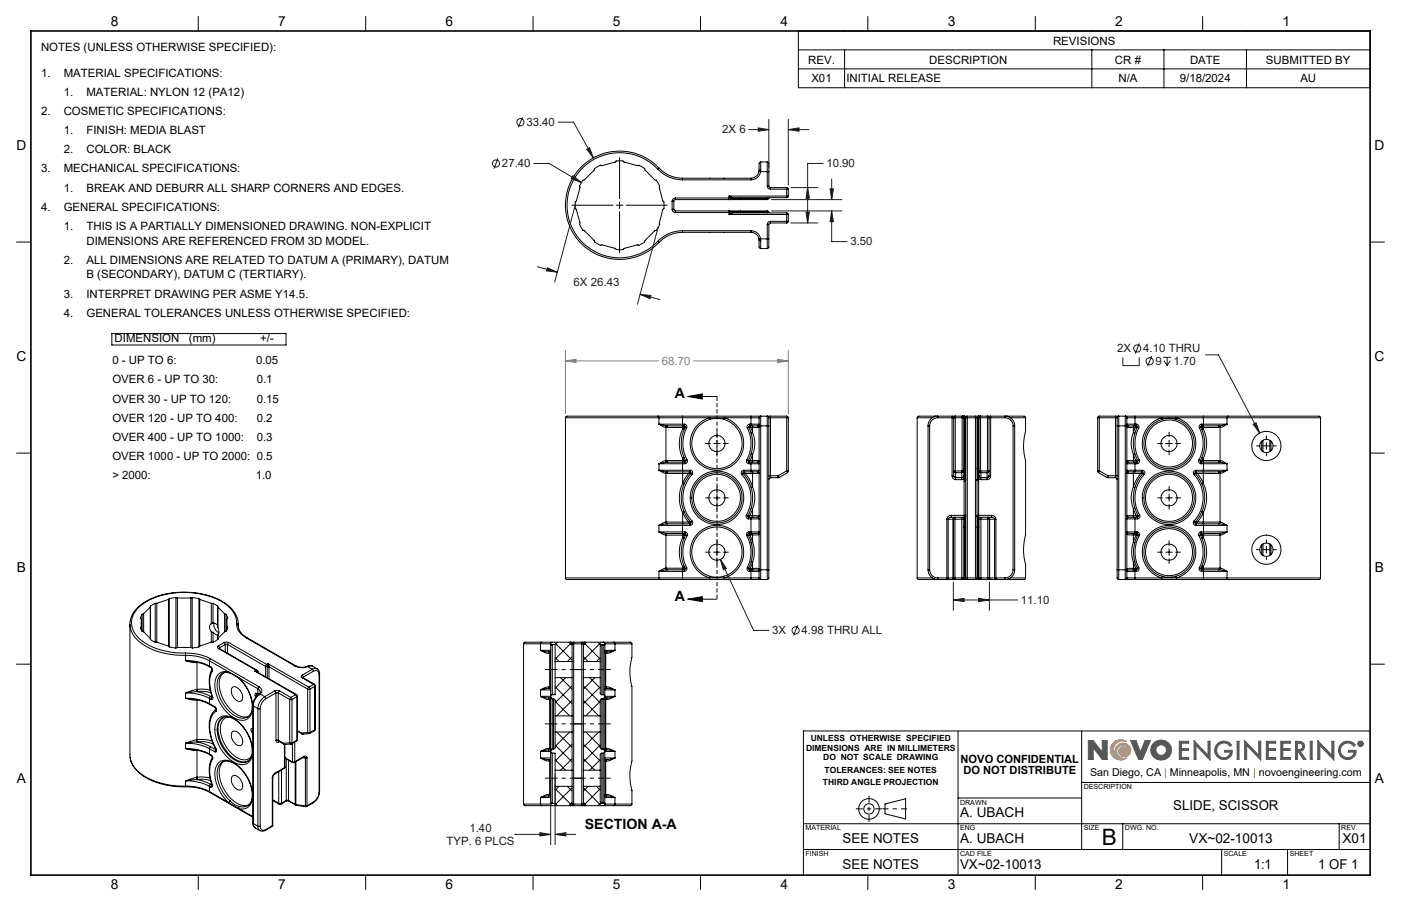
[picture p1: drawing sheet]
<svg xmlns="http://www.w3.org/2000/svg" width="432mm" height="279mm" viewBox="0 0 432 279" stroke-linecap="round" stroke-linejoin="round" font-family="sans-serif">
<defs><g id="words">
<text font-size="7" x="339.5" y="260.5">B</text>
<g font-size="4.4">
<text x="208" y="122.8">A</text>
<text x="208" y="185.3">A</text>
<text x="180.3" y="255.5">SECTION A-A</text>
</g>
<g font-size="4.2">
<text x="34.1" y="8.1">8</text>
<text x="85.7" y="8.1">7</text>
<text x="137.3" y="8.1">6</text>
<text x="188.9" y="8.1">5</text>
<text x="240.5" y="8.1">4</text>
<text x="292.1" y="8.1">3</text>
<text x="343.7" y="8.1">2</text>
<text x="395.3" y="8.1">1</text>
<text x="5.1" y="46.4">D</text>
<text x="423.7" y="46.4">D</text>
<text x="5.1" y="111.4">C</text>
<text x="423.7" y="111.4">C</text>
<text x="5.2" y="176.5">B</text>
<text x="423.8" y="176.5">B</text>
<text x="5.2" y="241.6">A</text>
<text x="423.8" y="241.6">A</text>
<text x="361.6" y="249.9">SLIDE, SCISSOR</text>
<text x="295.9" y="252">A. UBACH</text>
<text x="259.7" y="260">SEE NOTES</text>
<text x="295.9" y="260">A. UBACH</text>
<text x="366.5" y="260">VX~02-10013</text>
<text x="413.8" y="260">X01</text>
<text x="259.7" y="267.9">SEE NOTES</text>
<text x="295.9" y="267.9">VX~02-10013</text>
<text x="386.5" y="267.9">1:1</text>
<text x="406.3" y="267.9">1 OF 1</text>
<text x="34.1" y="274.2">8</text>
<text x="85.7" y="274.2">7</text>
<text x="137.3" y="274.2">6</text>
<text x="188.9" y="274.2">5</text>
<text x="240.5" y="274.2">4</text>
<text x="292.1" y="274.2">3</text>
<text x="343.7" y="274.2">2</text>
<text x="395.3" y="274.2">1</text>
</g>
<g font-size="3.5">
<text x="12.6" y="15.7">NOTES (UNLESS OTHERWISE SPECIFIED):</text>
<text x="324.6" y="13.8">REVISIONS</text>
<text x="12.6" y="23.6">1.</text>
<text x="19.6" y="23.6">MATERIAL SPECIFICATIONS:</text>
<text x="249.1" y="19.6">REV.</text>
<text x="286.4" y="19.6">DESCRIPTION</text>
<text x="343.6" y="19.6">CR #</text>
<text x="366.8" y="19.6">DATE</text>
<text x="390.2" y="19.6">SUBMITTED BY</text>
<text x="19.6" y="29.5">1.</text>
<text x="26.6" y="29.5">MATERIAL: NYLON 12 (PA12)</text>
<text x="250.1" y="25.4">X01</text>
<text x="260.8" y="25.4">INITIAL RELEASE</text>
<text x="344.7" y="25.4">N/A</text>
<text x="363.6" y="25.4">9/18/2024</text>
<text x="400.8" y="25.4">AU</text>
<text x="12.6" y="35.4">2.</text>
<text x="19.6" y="35.4">COSMETIC SPECIFICATIONS:</text>
<text x="19.6" y="41.4">1.</text>
<text x="26.6" y="41.4">FINISH: MEDIA BLAST</text>
<text x="19.6" y="47.3">2.</text>
<text x="26.6" y="47.3">COLOR: BLACK</text>
<text x="12.6" y="53.2">3.</text>
<text x="19.6" y="53.2">MECHANICAL SPECIFICATIONS:</text>
<text x="19.6" y="59.1">1.</text>
<text x="26.6" y="59.1">BREAK AND DEBURR ALL SHARP CORNERS AND EDGES.</text>
<text x="12.6" y="65">4.</text>
<text x="19.6" y="65">GENERAL SPECIFICATIONS:</text>
<text x="19.6" y="70.9">1.</text>
<text x="26.6" y="70.9">THIS IS A PARTIALLY DIMENSIONED DRAWING. NON-EXPLICIT</text>
<text x="26.6" y="75.4">DIMENSIONS ARE REFERENCED FROM 3D MODEL.</text>
<text x="19.6" y="81.3">2.</text>
<text x="26.6" y="81.3">ALL DIMENSIONS ARE RELATED TO DATUM A (PRIMARY), DATUM</text>
<text x="26.6" y="85.9">B (SECONDARY), DATUM C (TERTIARY).</text>
<text x="19.6" y="91.8">3.</text>
<text x="26.6" y="91.8">INTERPRET DRAWING PER ASME Y14.5.</text>
<text x="19.6" y="97.7">4.</text>
<text x="26.6" y="97.7">GENERAL TOLERANCES UNLESS OTHERWISE SPECIFIED:</text>
<text x="35.3" y="105.6">DIMENSION</text>
<text x="58.2" y="105.6">(mm)</text>
<text x="80.2" y="105.6">+/-</text>
<text x="34.6" y="112.3">0 - UP TO 6:</text>
<text x="78.9" y="112.3">0.05</text>
<text x="34.6" y="118.2">OVER 6 - UP TO 30:</text>
<text x="79.1" y="118.2">0.1</text>
<text x="34.6" y="124.2">OVER 30 - UP TO 120:</text>
<text x="79.1" y="124.2">0.15</text>
<text x="34.6" y="130.1">OVER 120 - UP TO 400:</text>
<text x="79.1" y="130.1">0.2</text>
<text x="34.6" y="136">OVER 400 - UP TO 1000:</text>
<text x="79.1" y="136">0.3</text>
<text x="34.6" y="141.9">OVER 1000 - UP TO 2000: 0.5</text>
<text x="34.6" y="147.8">&gt; 2000:</text>
<text x="78.8" y="147.8">1.0</text>
<text x="296.1" y="235.2">NOVO CONFIDENTIAL</text>
<text x="296.9" y="238.7">DO NOT DISTRIBUTE</text>
</g>
<g font-size="3.5" fill="#191924">
<text x="162.2" y="38.8">33.40</text>
<text x="222.6" y="41.1">2X 6</text>
<text x="154.7" y="51.6">27.40</text>
<text x="254.7" y="51.6">10.90</text>
<text x="262.1" y="75.7">3.50</text>
<text x="176.8" y="88.3">6X 26.43</text>
<text x="344.3" y="108.6">2X</text>
<text x="352.4" y="108.6">4.10 THRU</text>
<text x="356.2" y="112.6">9</text>
<text x="361.7" y="112.6">1.70</text>
<text x="314.7" y="186.2">11.10</text>
<text x="238" y="195.6">3X</text>
<text x="247.1" y="195.6">4.98 THRU ALL</text>
<text x="144.7" y="256.5">1.40</text>
<text x="137.6" y="260.4">TYP. 6 PLCS</text>
</g>
<text font-size="3.5" fill="#808080" x="204" y="112.5">68.70</text>
<text font-size="3.3" x="336" y="239.4">San Diego, CA | Minneapolis, MN | novoengineering.com</text>
<g font-size="2.6">
<text x="248.4" y="231.5">DIMENSIONS ARE IN MILLIMETERS</text>
<text x="249.9" y="228.6">UNLESS OTHERWISE SPECIFIED</text>
<text x="253.7" y="234.4">DO NOT SCALE DRAWING</text>
<text x="254.2" y="238.5">TOLERANCES: SEE NOTES</text>
<text x="253.7" y="242.1">THIRD ANGLE PROJECTION</text>
</g>
<g font-size="2.2">
<text x="334" y="243.4">DESCRIPTION</text>
<text x="295.9" y="248.2">DRAWN</text>
<text x="248.3" y="256.1">MATERIAL</text>
<text x="295.9" y="256.1">ENG</text>
<text x="334" y="256.1">SIZE</text>
<text x="346.7" y="256.1">DWG. NO.</text>
<text x="413.4" y="256.1">REV.</text>
<text x="248.3" y="264">FINISH</text>
<text x="295.9" y="264">CAD FILE</text>
<text x="377.2" y="264">SCALE</text>
<text x="397.5" y="264">SHEET</text>
</g>
</g></defs>
<g fill="none" stroke="#000" stroke-width=".31">
<path d="M61.1 5.1v4.5M112.7 5.1v4.5M164.3 5.1v4.5M215.9 5.1v4.5M267.5 5.1v4.5M319.1 5.1v4.5M370.7 5.1v4.5M179.7 55.5h.4l3-3a2.13 2.13 0 0 1 2.1-1.5l.4 .1 4.1-1.1a2.36 2.36 0 0 1 2.4-.2l4.3 1.3 .5-.2 .7 .4 1.1 .7 .1 .5 3 2.9 .4 .2a2.39 2.39 0 0 1 1 2.3l1.1 4a2.6 2.6 0 0 1 0 2.8l-1.1 4.1a2.44 2.44 0 0 1-1.2 2.2l-3.2 3.3a2.75 2.75 0 0 1-2.1 1.3l-4.4 1a2.6 2.6 0 0 1-2.8 0l-4-1.1a2.45 2.45 0 0 1-2.3-1.2l-3.1-3.1a2.34 2.34 0 0 1-1.3-2.2l-1.1-4.3a2.27 2.27 0 0 1-.1-2.6l1.2-4.2-.2-.5zM202.7 52.2a16.2 16.2 0 0 0-23.1-.5 16.2 16.2 0 0 0 0 23.2 16.2 16.2 0 0 0 23.1-.5M202.7 52.2a10.3 10.3 0 0 0 7.7 3.3M203.1 51.8a16.7 16.7 0 0 0-23.8-.4 16.7 16.7 0 0 0 0 23.8 16.7 16.7 0 0 0 23.8-.4M203.1 51.8l-.4 .4"/>
<path d="M203.1 51.8a9.9 9.9 0 0 0 7.3 3.2M210.4 55v.5M210.4 55.5h21.1M210.4 55h21.1M231.5 55v.5M233.9 52.9l.5 .1M233.9 52.9a2.51 2.51 0 0 1-2.4 2.1M234 52.5l-.1 .4M234.4 53a3 3 0 0 1-2.9 2.5M234.4 53h2.1M234.5 50v2.4M234.5 52.4l-.5 .1"/>
<path d="M234.5 50l-.5 .3v2.2M234.5 52.4l-.1 .6M234.5 50h2M236.5 57.4a.96 .96 0 0 0 1 .9M236.5 50v3M236.5 50l.5 .3v2.7M236.5 53h.5M236.5 57.4h.5M236.5 53v4.4M237 57.4l.5 .5M237 53v4.4M237.5 57.9v.4"/>
<path d="M237.5 58.3h5M237.5 57.9h5M242.5 58.3h.5M242.5 57.9v.4M242.5 57.9l.5 .4M242.5 58.3v2.2M243 58.3v2.2M5.1 74.6h4.4M202.7 74.4l.4 .4M207.2 64.6a1.02 1.02 0 0 0 1 .9M207.2 62.1h.5M207.2 64.6h.5"/>
<path d="M207.2 62.1v2.5M207.7 64.6l.5 .5M207.7 62.1v2.5M208.2 61.1a1.02 1.02 0 0 0-1 1M208.2 61.1v.5M208.2 61.6l-.5 .5M208.2 65.1v.4M208.2 61.1h16.5M208.2 65.5h16.5M208.2 61.6h16.5M208.2 65.1h16.5M210.4 71.2a10.3 10.3 0 0 0-7.7 3.2"/>
<path d="M210.4 71.2v.4M210.4 71.6a9.9 9.9 0 0 0-7.3 3.2M210.4 71.2h21.1M210.4 71.6h21.1M224.7 60.5l.3 .6M224.7 61.1h.3M224.7 60.5l.6 .2M224.7 61.1v.5M224.7 65.1v.4M224.7 65.5h.3M224.7 65.1l.5 .2M224.7 61.6h3.5"/>
<path d="M224.7 65.1h3.5M224.7 60.5h17.8M224.7 60.5v.6M224.7 65.5v.6M224.7 66.1h17.8M225 61.1l.2 .1M225 65.5l.3 .4M225 65.5l-.3 .6M225.2 61.2l-.5 .4M225.2 65.3l-.2 .2M225.2 65.3l.4 .4M225.2 61.2h3"/>
<path d="M225.2 65.3h3M225.3 60.7l.3 .3M225.3 60.7l-.3 .4M225.3 65.9l-.6 .2M225.6 65.7l-.3 .2M225.6 61l-.4 .2M225.6 61h16.9M225.6 65.7h16.9M228.2 61v.2M228.2 61.2v.4M228.2 65.3v.4M228.2 65.1v.2"/>
<path d="M228.2 61.6h8.3M228.2 65.1h8.3M228.2 61.2h8.3M228.2 65.3h8.3M231.5 71.2a2.99 2.99 0 0 1 2.9 2.5M231.5 71.2v.4M231.5 71.6a2.51 2.51 0 0 1 2.4 2.1M233.9 73.7l.1 .5M234 74.2l.5 .1M234 74.2v2l.5 .5M234.4 73.7h-.5M234.4 73.7h2.1"/>
<path d="M234.4 73.7l.1 .6M234.5 74.3v2.4M234.5 76.7h2M236.5 69.3h.5M236.5 73.7h.5M236.5 73.7v3M236.5 61.2h.4M236.5 61v.2M236.5 65.3v.4M236.5 65.3h.4M236.5 61.2v.4M236.5 65.1l.4 .2"/>
<path d="M236.5 65.1v.2M236.5 69.3v4.4M236.9 65.3l.2 .4M236.9 61.2l-.4 .4M237 73.7v2.5l-.5 .5M237 69.3v4.4M237.1 61l-.2 .2M237.5 68.3a.96 .96 0 0 0-1 1M237.5 68.3v.5M237.5 68.8l-.5 .5M237.5 68.3h5M237.5 68.8h5"/>
<path d="M242.5 60.5h.5M242.5 60.5v.5M242.5 66.1h.5M242.5 65.7v.4M242.5 65.7l.5 .4M242.5 68.3h.5M242.5 68.3v.5M242.5 66.1v2.2M243 60.5l-.5 .5M243 68.3l-.5 .5M243 66.1v2.2M422.3 74.6h4.4"/>
<path d="M5.1 139.7h4.4M174.3 128.8h28.8M174.3 128.8v49.4M202.7 128.3h-28l-.4 .5M202.7 128.3l.4 .5M202.7 128.3h7.7M203.1 130.8l2.1 1M203.1 128.8h7.3M203.1 130.8l2.5 .5M203.1 130.8h7.3M203.1 128.8v2M205.2 131.8h.1"/>
<path d="M205.2 131.8h5.2M205.2 131.8v10.2M205.6 131.3l-.4 .5M205.6 131.3h4.8M205.7 131.3l-.5 .5M210.4 128.3v.5M210.4 130.8v.5M210.4 131.3h.5M210.4 128.3h21.1M210.4 128.8v2M210.4 130.8h.5M210.4 128.8h21.1"/>
<path d="M210.4 131.3v.5M210.4 132.3a10.5 10.5 0 0 0 0 9M210.4 132.3l.5 .2M210.4 131.8v.5M210.4 131.8h.2M210.6 131.8l-.2 .5M210.9 130.8v.5M210.9 131.3l.3 .5M210.9 130.8a.81 .81 0 0 1 .7 1.2M210.9 131.3l-.3 .5M211.2 131.8a11.1 11.1 0 0 0 .1 10.3M211.2 131.8l.4 .2"/>
<path d="M211.2 131.8h-.6M211.6 132a10.5 10.5 0 0 0 .2 9.9M218.9 129.3l-.1-.4a8.2 8.2 0 0 0-4.8 12.1 8.2 8.2 0 0 0 12.9 1.6 8.2 8.2 0 0 0-1.7-12.9l-2-.9-.2 .5M218.9 129.3a7.8 7.8 0 0 0-4.3 11.9 7.8 7.8 0 0 0 12.7 0 7.8 7.8 0 0 0-4.3-11.9M218.9 129.3l1.9-.3 2.2 .3M230.3 132a10.6 10.6 0 0 1-.1 9.9M230.8 131.8l-.5 .2M230.8 131.8a11.1 11.1 0 0 1-.2 10.3M230.8 131.8h.6M231 130.8a.78 .78 0 0 0-.7 1.2M231 130.8v.5M231 131.3l-.2 .5"/>
<path d="M231 131.3l.4 .5M231 131.3h.5M231 130.8h.5M231.4 131.8l.6 1.6M231.4 131.8h.6M231.5 130.8v.5M231.5 130.8h2.5l-.5 .5M231.5 131.3h2M231.5 128.8h2.4M231.5 128.3v.5M231.5 128.3h2.9M231.5 128.8v2"/>
<path d="M231.5 140l.5 .1M232 133.4a8.6 8.6 0 0 1 0 6.7M232 131.3v.5M232 133.4l-.5 .2M232 131.8v1.6M233.5 131.3l.5 .5h-2M233.9 128.8l.1 .1M234 131.3h.5M234 128.9v2.4M234 131.3v44.4M234.4 128.3l-.5 .5M234.4 128.3l.1 .1"/>
<path d="M234.4 128.3h2.1M234.5 128.4v2.9M234.5 128.4l-.5 .5M234.5 131.3v44.4M234.5 131.3h2M236.5 131.3h.5M236.5 128.3v3M236.5 128.3l.5 .5M236.5 128.3h1M236.5 131.3v44.4M237 128.8v2.5M237 128.8h.5"/>
<path d="M237 131.3v44.4M237.5 128.3v.5M237.5 128.3h5M237.5 128.8h5M237.5 128.8v17.9M242.5 128.3v.5M242.5 128.8h.5M242.5 128.3l.5 .5M242.5 128.8v16.4M243 128.8v16.4M282.7 128.8h4.7M282.7 128.8v49.4"/>
<path d="M286 131.3h.5M286 131.3v44.4M286.5 131.3v44.4M288.3 128.3h-5.2l-.4 .5M288.3 128.3h.7M288.3 128.3l-.3 .2M289 128.8a2.5 2.5 0 0 0-2.5 2.5M289 128.3v.5M289 128.3a2.95 2.95 0 0 0-3 3M289 128.3h4.4M289 128.8h4.4M293.4 128.8h.5"/>
<path d="M293.4 128.3v.5M293.4 128.3h1M293.4 128.8v17.9M293.9 128.8h.5M293.9 128.8v17.9M294.4 128.3v.5M294.4 128.3l-.5 .5M294.4 128.3h2.7M294.4 128.8h2.1M294.4 128.8v16.4M296.5 128.3v.5M296.5 128.8h.5"/>
<path d="M296.5 128.3l.5 .5M296.5 128.3l.6 .1M296.5 128.8v16.4M296.8 128.4h.3M297 128.8h.3M297 128.8v17.9M297.1 128.4l.2 .4M297.1 128.3l.5 .5M297.1 128.3v.1M297.1 128.3h1M297.3 128.8h.3M297.3 128.8v15.7"/>
<path d="M297.6 128.8h.5M297.6 128.8v15.7M298.1 128.3v.5M298.1 128.3h2.5M298.1 128.8h2.5M298.1 128.8v49.4M300.6 128.8h.5M300.6 128.3v.5M300.6 128.3h1M300.6 128.8v49.4M301.1 128.8h.3M301.1 128.8v15.7"/>
<path d="M301.4 128.8h.3M301.4 128.8v15.7M301.6 128.4l-.2 .4M301.6 128.4h.3M301.6 128.3l-.5 .5M301.6 128.3v.1M301.6 128.3h2.7M301.7 128.8h.5M301.7 128.8v17.9M302.2 128.3v.5M302.2 128.3l-.5 .5M302.2 128.3l-.6 .1"/>
<path d="M302.2 128.8h2.1M302.2 128.8v16.4M304.3 128.8h.5M304.3 128.3v.5M304.3 128.3l.5 .5M304.3 128.3h1M304.3 128.8v16.4M304.8 128.8h.5M304.8 128.8v17.9M305.3 128.3v.5M305.3 128.3h4.4M305.3 128.8h4.4"/>
<path d="M305.3 128.8v17.9M309.7 128.8a2.5 2.5 0 0 1 2.5 2.5M309.7 128.3v.5M309.7 128.3a2.95 2.95 0 0 1 3 3M309.7 128.3h.8M310.5 128.3h5.2l.4 .5M310.5 128.3l.3 .2M311.4 128.8h4.7M312.2 131.3h.5M312.2 131.3v44.4M312.7 131.3v44.4M316.1 128.8v4.2a16.9 16.9 0 0 0 0 9v23a17 17 0 0 0 0 9v4.2"/>
<path d="M338.3 128.8h.5M338.3 128.8v16.4M338.8 128.3v.5M338.8 128.3l-.5 .5M338.8 128.3h5M338.8 128.8h5M338.8 128.8v16.4M343.8 128.8h.5M343.8 128.3v.5M343.8 128.3h1M343.8 128.8v17.9M344.3 131.3h.5"/>
<path d="M344.3 128.8v2.5M344.3 131.3v44.4M344.8 128.3v3M344.8 128.3l-.5 .5M344.8 131.3h2M344.8 128.3h2.1M344.8 131.3v44.4M346.8 131.3h.5M346.8 128.4v2.9M346.8 128.4l.5 .5M346.8 131.3v44.4M346.9 128.3l.4 .5"/>
<path d="M346.9 128.3h2.9M346.9 128.3l-.1 .1M347.3 128.9v2.4M347.3 131.3v44.4M347.3 128.8h2.5M347.3 128.8v.1M347.8 131.3h2M347.8 131.3l-.5 .5h2M349.3 133.4a8.6 8.6 0 0 0 0 6.7M349.3 131.3v.5M349.3 133.4l.5 .2M349.3 131.8h.6"/>
<path d="M349.3 131.8v1.6M349.8 140l-.5 .1M349.8 130.8v.5M349.8 130.8h-2.5l.5 .5M349.8 128.3v.5M349.8 131.3h.4M349.8 128.3h21.1M349.8 130.8h.4M349.8 128.8h21.1M349.8 128.8v2M349.9 131.8l-.6 1.6M350.2 130.8a.81 .81 0 0 1 .8 1.2"/>
<path d="M350.2 131.3l.3 .2v.3M350.2 130.8v.5M350.2 131.3l-.3 .5M350.5 131.8a11.1 11.1 0 0 0 .2 10.3M350.5 131.8l.5 .2M350.5 131.8h-.6M351 132a10.5 10.5 0 0 0 .1 9.9M358.2 129.3l-.1-.4a8.2 8.2 0 0 0-4.8 12.1 8.2 8.2 0 0 0 13 1.6 8.2 8.2 0 0 0-1.8-12.9l-2-.9-.1 .5M358.2 129.3a7.8 7.8 0 0 0-4.2 11.9 7.8 7.8 0 0 0 12.7 0 7.8 7.8 0 0 0-4.3-11.9M358.2 129.3l1.9-.3 2.3 .3M369.6 132a10.5 10.5 0 0 1-.1 9.9M370.1 131.8a11.1 11.1 0 0 1-.1 10.3"/>
<path d="M370.1 131.8l-.5 .2M370.1 131.8h.6M370.4 130.8a.81 .81 0 0 0-.8 1.2M370.4 130.8v.5M370.4 131.3l-.3 .2v.3M370.4 131.3l.3 .5M370.4 131.3h.5M370.4 130.8h.5M370.7 131.8l.2 .5M370.7 131.8h.2M370.9 131.8h5.1M370.9 131.3v.5"/>
<path d="M370.9 132.3a10.5 10.5 0 0 1 0 9M370.9 132.3l-.5 .2M370.9 131.8v.5M370.9 128.8h7.3M370.9 128.3v.5M370.9 128.3h7.6M370.9 131.3h4.7M370.9 130.8v.5M370.9 130.8h7.3M370.9 128.8v2M375.6 131.3l.4 .5M375.6 131.3l.5 .5"/>
<path d="M376 131.8h.1M376 131.8v10.2M378.2 130.8l-2.1 1M378.2 128.8h28.8M378.2 130.8l-2.6 .5M378.2 128.8v2M378.5 128.3h28.1l.4 .5M378.5 128.3l-.3 .5M388.9 136.1v2.9M389.3 135.8v3.5M391.4 135.8v3.5M391.7 136.1v2.9"/>
<path d="M407 128.8v49.4M422.3 139.7h4.4M203.1 145l2.1 1M203.1 143h7.3M203.1 145h7.3M203.1 145l2.5 .5M203.1 143v2M205.2 142h.1M205.2 142l-2.1 1M205.2 146h.1M205.2 142l.4 .5M205.2 142l.5 .5"/>
<path d="M205.2 142h5.2M205.2 146h5.2M205.2 146v15M205.6 142.5h4.8M205.6 145.5h4.8M205.6 145.5l-.4 .5M205.6 142.5l-2.5 .5M205.7 145.5l-.5 .5M210.4 142.5v.5M210.4 145v.5M210.4 143v2M210.4 142.5h.7"/>
<path d="M210.4 143h.7M210.4 145h2.3M210.4 145.5h2.3M210.4 142v.5M210.4 145.5v.5M210.4 149a10.5 10.5 0 0 0 0 9M210.4 149l.5 .2M210.4 141.3l.3 .7M210.4 158l1.9 3M210.4 141.3v.7M210.4 146v3M210.4 158v3"/>
<path d="M210.4 142h.3M210.4 146h1.9M210.7 142l.6 .1M210.7 142l.4 .5M210.9 141.1l-.5 .2M210.9 157.8l-.5 .2M211.1 142.5v.5M211.3 142.1l-.2 .4M211.8 141.9l-.5 .2M211.8 141.9a.78 .78 0 0 1-.7 1.1M212.3 146h.6M212.3 146l-1.9 3"/>
<path d="M212.7 145.5l.3 .2-.1 .3M212.7 145v.5M212.7 145a.81 .81 0 0 1 .7 .5 .81 .81 0 0 1-.1 .9M212.7 145.5l-.4 .5M212.9 146a11 11 0 0 0 0 15M212.9 146l.4 .4M213.3 146.4a10.5 10.5 0 0 0 0 14.3M228.6 146.4a10.6 10.6 0 0 1 1.4 12.4M229 146l-.4 .4M229 146a11 11 0 0 1 1.5 13.1M229 146h.7M229.2 145a.81 .81 0 0 0-.7 .5 .81 .81 0 0 0 .1 .9"/>
<path d="M229.2 145.5l-.2 .2v.3M229.2 145v.5M229.2 145.5l.5 .5M229.2 145h2.3M229.2 145.5h2.3M229.7 146a12 12 0 0 1 2.3 4.2M229.7 146h2.3M230 158.8a.79 .79 0 0 0 .7 1.2M230 158.8l.5 .3M230.2 141.9a.81 .81 0 0 0 .7 1.1M230.2 141.9l.4 .2M230.5 159.1l.2 .4"/>
<path d="M230.6 142.1l.3 .4M230.7 159.5v.5M230.7 159.5h.8M230.9 142.5v.5M230.9 142.5h.6M230.9 143h.6M231.1 159l-.6 .1M231.1 159l-.4 .5M231.1 159h.9M231.2 142l-.6 .1M231.2 142l-.3 .5M231.2 142h.8"/>
<path d="M231.5 159.5h2M231.5 159.5v.5M231.5 142.5v.5M231.5 142.5h2M231.5 145.5h2M231.5 145v.5M231.5 145h2.5l-.5 .5M231.5 143v2M231.5 156.7l.5 .2M232 142h2l-.5 .5M232 159h2l-.5 .5M232 150.2a8.6 8.6 0 0 1 0 6.7"/>
<path d="M232 142v.5M232 145.5v.5M232 159v.5M232 150.2l-.5 .1M232 140.1l-.8 1.9M232 156.9l-.9 2.1M232 140.1v1.9M232 146v4.2M232 156.9v2.1M233.5 159.5l.5 .5h-2.5M233.5 142.5l.5 .5h-2.5M233.5 145.5l.5 .5h-2"/>
<path d="M237 146.7h.5M237.5 146.7l.1 .6M237.5 146.7h2.3M237.6 147.3l-.5 .2-.1 .4M237.6 147.3h2.2M239.8 146.7v.6M239.8 146.7l.3 .5M240.1 147.2l-.3 .1M242.5 145.2l.1 .3M242.5 145.2h.5M242.5 145.2l-2.7 1.5M242.6 145.5l.1 .3"/>
<path d="M242.7 145.8l-2.6 1.4M243 145.2h.1M243 145.2l-.4 .3M243 145.2l-.3 .6M293.2 159.5l-.6 .2-.4 .4M293.2 158.9v.6M293.2 158.9a1.27 1.27 0 0 0-1.4 1.2M293.2 159.5h3.9M293.2 158.9h3.9M293.4 146.7h.5M293.4 146.7l.3 .9 .8 .3M293.9 146.7l.2 .4 .4 .1"/>
<path d="M293.9 146.7l.2 .4 .4 .2M294 145.5l.5 .3M294.3 159.5l-.5 .6M294.4 145.2h.1M294.4 145.2h-.5l.1 .3M294.5 145.2v.6M294.5 145.2l-.5 .3M294.5 145.2h2M294.5 147.2v.1M294.5 147.3v.6M294.5 147.3h1.9M294.5 145.8h1.9"/>
<path d="M294.5 145.8v1.4M294.5 147.2h1.9M294.5 147.9h1.9M296.4 147.2v.1M296.4 147.3v.6M296.4 159.5v.6M296.4 145.8v1.4M296.5 145.2l-.1 .6M296.5 145.2l.5 .3M296.5 145.2h.1M296.5 145.2h.5v.3M297 145.5l-.6 .3"/>
<path d="M297 146.7l-.1 .4-.5 .1M297 146.7l-.1 .4-.5 .2M297 146.7l.1 1M297 147.1l.3 .5M297 144.5h.3M297.1 147.7l-.7 .2M297.1 147.7v.7M297.1 158.9v.6M297.1 158.9h.5M297.1 159.5l.3 .1M297.1 148.4v10.5M297.3 147.6v.4"/>
<path d="M297.3 148l-.2 .4M297.3 148h.3M297.3 147.6l.3 .4M297.3 144.5v3.1M297.3 144.5h.3M297.4 159.6l-.4 .5M297.4 159.6l.2-.5v3.4M297.4 159.6v2.9M297.6 158.9v.4l-.5 .2M297.6 144.5v3.5M297.6 148v10.9M301.1 158.9h.5"/>
<path d="M301.1 148h.3M301.1 158.9l.2 .5 .3 .1M301.1 144.5h.3M301.1 144.5v3.5M301.1 148v10.9M301.4 159.6l.3 .5M301.4 159.6l-.3-.5v3.4M301.4 159.6v2.9M301.4 147.6v.4M301.4 147.6l-.3 .4M301.4 144.5v3.1M301.4 144.5h.3"/>
<path d="M301.4 148l.2 .4M301.6 147.7l.7 .2M301.6 147.7v.7M301.6 158.9v.6M301.6 159.5l-.2 .1M301.6 159.5h4M301.6 158.9h4M301.6 148.4v10.5M301.7 146.7l.2 .4 .4 .1M301.7 146.7l.2 .4 .4 .2M301.7 146.7l-.1 1M301.7 147.1l-.3 .5"/>
<path d="M301.8 145.5l.5 .3M302.2 145.2h.1M302.2 145.2h-.5l.1 .3M302.3 145.2v.6M302.3 145.2l-.5 .3M302.3 145.2h2M302.3 147.2v.1M302.3 147.3v.6M302.3 159.5v.6M302.3 147.3h1.9M302.3 145.8h1.9M302.3 145.8v1.4"/>
<path d="M302.3 147.2h1.9M302.3 147.9h1.9M304.2 147.2v.1M304.2 147.3v.6M304.2 145.8v1.4M304.3 145.2l-.1 .6M304.3 145.2l.5 .3M304.3 145.2h.5v.3M304.3 145.2h.1M304.5 159.5l.5 .6M304.8 145.5l-.6 .3M304.8 146.7l-.1 .4-.5 .1"/>
<path d="M304.8 146.7l-.1 .4-.5 .2M304.8 146.7h.5M305.3 146.7l-.3 .9-.8 .3M305.6 159.5l.6 .2 .3 .4M305.6 158.9a1.27 1.27 0 0 1 1.4 1.2M305.6 158.9v.6M338.3 145.2h.5M338.3 145.2l.4 .3M338.3 145.2h.1M338.3 145.2l.3 .6M338.6 145.8l2.6 1.4M338.7 145.5l-.1 .3"/>
<path d="M338.8 145.2l-.1 .3M338.8 145.2l2.7 1.5M341.2 147.2l.3 .1M341.5 146.7v.6M341.5 146.7l-.3 .5M341.5 147.3h2.2M341.5 146.7h2.3M343.7 147.3l.4 .2 .2 .4M343.8 146.7h.5M343.8 146.7l-.1 .6M347.8 142.5l-.5 .5h2.5M347.8 142.5h2"/>
<path d="M347.8 159.5l-.5 .5h2.5M347.8 159.5h2M347.8 145.5h2M347.8 145.5l-.5 .5h2M349.3 159h-2l.5 .5M349.3 142h-2l.5 .5M349.3 150.2a8.6 8.6 0 0 0 0 6.7M349.3 145.5v.5M349.3 142v.5M349.3 159v.5M349.3 150.2l.5 .1M349.3 140.1l.8 1.9"/>
<path d="M349.3 156.9l.9 2.1M349.3 142h.8M349.3 159h.9M349.3 146h2.3M349.3 140.1v1.9M349.3 146v4.2M349.3 156.9v2.1M349.8 156.7l-.5 .2M349.8 142.5v.5M349.8 145h-2.5l.5 .5M349.8 159.5v.5M349.8 145v.5"/>
<path d="M349.8 142.5h.6M349.8 143h.6M349.8 145h2.2M349.8 145.5h2.2M349.8 159.5h.8M349.8 143v2M350.1 142l.6 .1M350.1 142l.3 .5M350.2 159l.6 .1M350.2 159l.4 .5M350.4 142.5v.5M350.6 159.5v.5"/>
<path d="M350.7 142.1l-.3 .4M350.8 159.1l-.2 .4M351.1 141.9a.81 .81 0 0 1-.7 1.1M351.1 141.9l-.4 .2M351.3 158.8a.79 .79 0 0 1-.7 1.2M351.3 158.8l-.5 .3M351.6 146h.6M351.6 146a12 12 0 0 0-2.3 4.2M352 145a.81 .81 0 0 1 .8 .5 .81 .81 0 0 1-.2 .9M352 145.5l.3 .2-.1 .3M352 145v.5M352 145.5l-.4 .5"/>
<path d="M352.2 146l.4 .4M352.2 146a11.1 11.1 0 0 0-1.4 13.1M352.6 146.4a10.5 10.5 0 0 0-1.3 12.4M368 146.4a10.5 10.5 0 0 1 0 14.3M368.4 146a11 11 0 0 1 0 15M368.4 146l-.4 .4M368.4 146h.6M368.6 145a.81 .81 0 0 0-.8 .5 .81 .81 0 0 0 .2 .9M368.6 145v.5M368.6 145.5l-.3 .2 .1 .3M368.6 145.5l.4 .5M368.6 145h2.3"/>
<path d="M368.6 145.5h2.3M369 146l1.9 3M369 146h1.9M369.5 141.9l.5 .2M369.5 141.9a.81 .81 0 0 0 .7 1.1M370 142.1l.2 .4M370.2 142.5v.5M370.2 142.5h.7M370.2 143h.7M370.4 141.1l.5 .2M370.4 157.8l.5 .2M370.6 142l-.6 .1"/>
<path d="M370.6 142l-.4 .5M370.6 142h.3M370.9 146h5.1M370.9 145.5v.5M370.9 142h5.1M370.9 142v.5M370.9 149a10.5 10.5 0 0 1 0 9M370.9 149l-.5 .2M370.9 141.3l-.3 .7M370.9 158l-1.9 3M370.9 141.3v.7M370.9 146v3"/>
<path d="M370.9 158v3M370.9 143h7.3M370.9 145h7.3M370.9 145.5h4.7M370.9 145v.5M370.9 142.5h4.7M370.9 142.5v.5M370.9 143v2M375.6 145.5l.4 .5M375.6 145.5l.5 .5M375.6 142.5l2.6 .5M376 146h.1"/>
<path d="M376 142h.1M376 142l-.4 .5M376 146v15M376.1 142l2.1 1M376.1 142l-.5 .5M378.2 145l-2.1 1M378.2 145l-2.6 .5M378.2 143v2M174.3 178.2l.4 .5h28M174.3 178.2h28.8M202.7 178.7h7.7M203.1 164l2.1 1"/>
<path d="M203.1 178.2l-.4 .5M203.1 178.2h7.3M203.1 164l2.5 .5M203.1 164h7.3M203.1 162h7.3M203.1 176.2h7.3M203.1 162v2M203.1 176.2v2M205.2 175.2h.1M205.2 175.2l-2.1 1M205.2 161h.1M205.2 161l-2.1 1"/>
<path d="M205.2 165h.1M205.2 161l.4 .5M205.2 175.2l.4 .5M205.2 161l.5 .5M205.2 175.2l.5 .5M205.2 175.2h5.2M205.2 161h5.2M205.2 165h5.2M205.2 165v10.2M205.6 164.5h4.8M205.6 161.5h4.8M205.6 175.7h4.8"/>
<path d="M205.6 164.5l-.4 .5M205.6 161.5l-2.5 .5M205.6 175.7l-2.5 .5M205.7 164.5l-.5 .5M210.4 178.2v.5M210.4 164v.5M210.4 161.5v.5M210.4 175.7v.5M210.4 175.7h.5M210.4 178.7h21.1M210.4 161.5h2.3M210.4 162v2"/>
<path d="M210.4 176.2v2M210.4 176.2h.5M210.4 164h.7M210.4 178.2h21.1M210.4 162h2.3M210.4 164.5h.7M210.4 175.2v.5M210.4 161v.5M210.4 164.5v.5M210.4 165.8a10.5 10.5 0 0 0 0 9M210.4 165.8l.5 .1M210.4 174.8l.2 .4"/>
<path d="M210.4 165v.8M210.4 174.8v.4M210.4 175.2h.2M210.4 165h.3M210.4 161h1.9M210.6 175.2l.6 .1M210.6 175.2l.3 .5M210.7 165l-.3 .8M210.9 174.6l-.5 .2M210.9 175.7v.5M211.1 164.5l.2 .5M211.1 164v.5"/>
<path d="M211.1 164a.78 .78 0 0 1 .7 1.2M211.1 164.5l-.4 .5M211.2 175.3l-.3 .4M211.3 165a11.2 11.2 0 0 0-.1 10.3M211.3 165l.5 .2M211.3 165h-.6M211.6 175l-.4 .3M211.6 175a.81 .81 0 0 1-.7 1.2M211.8 165.2a10.4 10.4 0 0 0-.2 9.8M212.3 161l.4 .5M212.3 161h.6M212.7 161.5v.5"/>
<path d="M212.9 161l.1 .4-.3 .1M213.3 160.7l-.4 .3M213.3 160.7a.81 .81 0 0 1 .1 .9 .81 .81 0 0 1-.7 .4M218.9 177.7l-.1 .4a8.2 8.2 0 0 1-4.9-11.9 8.2 8.2 0 0 1 12.7-2.1 8.2 8.2 0 0 1-.8 12.9l-1.3 .7-1.3 .5-.2-.5M218.9 177.7l2.3 .3 1.8-.3M218.9 177.7a7.7 7.7 0 0 1-4.3-11.9 7.7 7.7 0 0 1 12.7 0 7.7 7.7 0 0 1-4.3 11.9M230.2 165.2a10.6 10.6 0 0 1 .1 9.8M230.3 175a.78 .78 0 0 0 .7 1.2M230.3 175l.4 .3M230.6 165l-.4 .2M230.6 165l.9 2.4M230.7 175.3l.3 .5"/>
<path d="M230.7 175.3h.5M230.7 160h.8M230.9 164a.81 .81 0 0 0-.7 1.2M230.9 164v.5M230.9 164.5l-.3 .5M230.9 164.5l.2 .4M230.9 164h.6M230.9 164.5h.6M231 175.8v.4M231 175.8h1M231 176.2h.5M231.1 164.9l.9 2.3"/>
<path d="M231.1 164.9l-.5 .1M231.1 164.9h.4M231.2 175.3l-.2 .5M231.2 175.3h.8M231.5 164v.5M231.5 164h2.5l-.2 .4M231.5 178.2h2.4M231.5 175.3v.9M231.5 178.2v.5M231.5 178.7h2.9M231.5 164.5v.4M231.5 164.5h.5"/>
<path d="M231.5 160v4M231.5 176.2v2M231.5 164.9l.5 .1M231.5 167.4l.4 3-.4 2.8M231.5 173.2l-.8 2.1M231.5 173.2l.5 .1M232 175.3h1.6l.4 .2-.2 .4M232 167.2a9.1 9.1 0 0 1 0 6.1M232 175.3v.5M232 167.2l-.5 .2M232 173.3l-.8 2M232 165v2.2"/>
<path d="M232 173.3v2M232 175.8l1.8 .1M232 164.5v.5M233.8 175.9l.2 .3h-2.5M233.8 164.4l-1.8 .1M233.8 164.4l.1 .5-1.9 .1M233.9 178.2l.5 .5M234 175.7h.5M234 175.7v2.5M234 178.2l.5 .4M234 178.2h-.1M234.4 178.7h2.1"/>
<path d="M234.5 175.7v2.9M234.5 178.6l-.1 .1M234.5 175.7h2M236.5 175.7h.5M236.5 175.7v3M237 175.7v2.6l-.5 .4M282.7 178.2l.4 .5h5.2M282.7 178.2h4.7M286 175.7a3 3 0 0 0 3 3M286 175.7h.5M286.5 175.7a2.51 2.51 0 0 0 2.5 2.5M288 178.5l.3 .2"/>
<path d="M288.3 178.7h.7M289 178.2v.5M289 178.7h4.3M289 178.2h2.8M291.8 160.1h.4M291.8 178.2h.4M291.8 178.2v.5l.4-.5M291.8 160.1v18.1M292.2 178.2h1.6M292.2 160.1h1.6M292.2 160.1v18.1M293.3 178.7h1"/>
<path d="M293.8 178.2l-.5 .5M293.8 160.1h.1M293.8 178.2h.1M293.8 160.1v18.1M293.8 160.1l.2-.4 .4-.2-.1 .6M293.8 160.1h.5M293.8 178.2h.5M294.3 178.2v.5M294.3 178.7h2.1M294.3 178.2h2.1M294.3 160.1h2.1M294.3 160.1v18.1"/>
<path d="M296.4 160.1h.6M296.4 178.2h.6M296.4 178.2v.5M296.4 178.7h.1M296.4 160.1v18.1M296.5 178.7h.6M297 178.2l-.5 .5M297 162.5h.4M297 178.2h.4M297 160.1v18.1M297.1 178.7h1M297.4 162.5h.2"/>
<path d="M297.4 178.2l-.3 .5M297.4 178.2h.2M297.4 162.5v15.7M297.6 178.2l-.5 .5M297.6 178.2h.5M297.6 162.5v15.7M298.1 178.2v.5M298.1 178.7h2.5M298.1 178.2h2.5M300.6 178.2h.5M300.6 178.2v.5M300.6 178.7h1"/>
<path d="M301.1 162.5h.3M301.1 178.2h.3M301.1 178.2l.5 .5M301.1 162.5v15.7M301.4 162.5h.3M301.4 178.2h.3M301.4 178.2l.2 .5M301.4 162.5v15.7M301.6 178.7h.6M301.7 160.1h.6M301.7 178.2h.6M301.7 178.2l.5 .5"/>
<path d="M301.7 160.1v18.1M302.2 178.7h.1M302.3 178.2v.5M302.3 178.7h2.1M302.3 178.2h2.1M302.3 160.1v18.1M302.3 160.1h2.1M304.4 160.1l-.1-.6 .5 .2 .1 .4M304.4 160.1h.5M304.4 178.2h.5M304.4 178.2v.5M304.4 178.7h1"/>
<path d="M304.4 160.1v18.1M304.9 160.1h.1M304.9 178.2h.1M304.9 178.2l.5 .5M304.9 160.1v18.1M305 178.2l.4 .5M305 178.2h1.5M305 160.1h1.5M305 160.1v18.1M305.4 178.7h4.3M306.5 160.1h.5M306.5 178.2h.5"/>
<path d="M306.5 178.2l.4 .5 .1-.5M306.5 160.1v18.1M307 178.2h2.7M307 160.1v18.1M309.7 178.2v.5M309.7 178.7h.8M310.8 178.5l-.3 .2M311.4 178.2h4.7M312.2 175.7a2.51 2.51 0 0 1-2.5 2.5M312.2 175.7h.5M312.7 175.7a3 3 0 0 1-3 3M316.1 178.2l-.4 .5h-5.2"/>
<path d="M344.3 175.7h.5M344.3 175.7v2.6l.5 .4M344.8 175.7v3M344.8 175.7h2M344.8 178.7h2.1M346.8 175.7h.5M346.8 175.7v2.9M346.8 178.6l.1 .1M346.9 178.7h2.9M347.3 175.7v2.5M347.3 178.2l-.5 .4M347.3 178.2h.1"/>
<path d="M347.3 178.2l-.4 .5M347.3 178.2h2.5M347.5 175.9l-.2 .3h2.5M347.5 164.4l1.8 .1M347.5 164.4l-.1 .5 1.9 .1M349.3 175.8l-1.8 .1M349.3 164.5v.5M349.3 175.8h.9M349.3 175.3l-1.9 .1 .1 .5M349.3 167.2l-.5 2.6 .1 1.5 .4 2M349.3 175.3v.5M349.3 167.2l.4 .2"/>
<path d="M349.3 173.3l.8 2M349.3 175.3h.8M349.3 165v2.2M349.3 173.3v2M349.7 173.2l.9 2.1M349.7 167.4l-.3 2.9 .3 2.9M349.7 173.2l-.4 .1M349.8 164v.5M349.8 164h-2.5l.2 .4M349.8 175.3v.9M349.8 178.2v.5M349.8 164.5v.4"/>
<path d="M349.8 178.7h21.1M349.8 176.2h.4M349.8 164h.6M349.8 164.5h.6M349.8 178.2h21.1M349.8 160h.8M349.8 164.9h.4M349.8 160v4M349.8 176.2v2M349.8 164.5h-.5M349.8 164.9l-.5 .1M350.1 175.3l.1 .5"/>
<path d="M350.2 164.9l-.9 2.3M350.2 164.9l.5 .1M350.2 175.8v.4M350.4 164a.81 .81 0 0 1 .7 1.2M350.4 164.5l.3 .5M350.4 164v.5M350.4 164.5l-.2 .4M350.6 175.3l-.4 .5M350.6 175.3h-.5M350.7 165l-1 2.4M350.7 165l.4 .2M351 175l-.4 .3"/>
<path d="M351 175a.81 .81 0 0 1-.8 1.2M351.1 165.2a10.4 10.4 0 0 0-.1 9.8M358.2 177.7l-.1 .4a8.2 8.2 0 0 1-5.1-11.5 8.2 8.2 0 0 1 12.2-3.1 8.2 8.2 0 0 1 1 12.5l-2.3 1.7-1.4 .5-.1-.5M358.2 177.7a7.7 7.7 0 0 1-4.2-11.9 7.7 7.7 0 0 1 12.6 0 7.7 7.7 0 0 1-4.2 11.9M358.2 177.7l2.3 .3 1.9-.3M368 160.7l.4 .3M368 160.7a.81 .81 0 0 0-.2 .9 .81 .81 0 0 0 .8 .4M368.4 161l-.1 .4 .3 .1M368.4 161h.6M368.6 161.5v.5M368.6 161.5h2.3M368.6 162h2.3"/>
<path d="M369 161l-.4 .5M369 161h1.9M369.5 165.2a10.4 10.4 0 0 1 .1 9.8M369.6 175l.5 .3M369.6 175a.81 .81 0 0 0 .8 1.2M370 165a11.2 11.2 0 0 1 .1 10.3M370 165l-.5 .2M370 165h.6M370.1 175.3v.3l.3 .1M370.2 164a.81 .81 0 0 0-.7 1.2M370.2 164v.5M370.2 164.5l-.2 .5"/>
<path d="M370.2 164.5l.4 .5M370.2 164h.7M370.2 164.5h.7M370.4 175.7v.5M370.4 175.7h.5M370.4 176.2h.5M370.4 174.6l.5 .2M370.6 165l.3 .8M370.6 165h.3M370.7 175.2l-.6 .1M370.7 175.2l-.3 .5M370.7 175.2h.2"/>
<path d="M370.9 161h5.1M370.9 161v.5M370.9 175.2h5.1M370.9 175.2v.5M370.9 165h5.1M370.9 164.5v.5M370.9 165.8a10.5 10.5 0 0 1 0 9M370.9 165.8l-.5 .1M370.9 174.8l-.2 .4M370.9 165v.8M370.9 174.8v.4M370.9 178.2v.5"/>
<path d="M370.9 178.2h7.3M370.9 178.7h7.6M370.9 175.7h4.7M370.9 176.2h7.3M370.9 175.7v.5M370.9 164.5h4.7M370.9 164v.5M370.9 164h7.3M370.9 161.5h4.7M370.9 162h7.3M370.9 161.5v.5M370.9 162v2"/>
<path d="M370.9 176.2v2M375.6 164.5l.4 .5M375.6 175.7l2.6 .5M375.6 161.5l2.6 .5M375.6 164.5l.5 .5M376 175.2h.1M376 165h.1M376 161h.1M376 175.2l-.4 .5M376 161l-.4 .5M376 165v10.2M376.1 175.2l2.1 1"/>
<path d="M376.1 161l2.1 1M376.1 161l-.5 .5M376.1 175.2l-.5 .5M378.2 164l-2.1 1M378.2 178.2l.3 .5M378.2 178.2h28.8M378.2 164l-2.6 .5M378.2 162v2M378.2 176.2v2M388.9 168.1v2.9M389.3 167.8v3.5M391.4 167.8v3.5"/>
<path d="M391.7 168.1v2.9M407 178.2l-.4 .5h-28.1M40 192.5l.1 41.1M40.1 191.6a10.4 10.4 0 0 1 7.4-7.3 25.1 25.1 0 0 1 22.6 2.2 7.8 7.8 0 0 1 3.3 6.1M40.1 191.6a7.3 7.3 0 0 0 4.2 7.3 23.5 23.5 0 0 0 12.9 3.2M43.5 193.3l-.2 .2 .5 1.2M43.8 189.4l-.5 1.2 .2 .2v3.3M43.8 194.7l.5 .1M43.8 189.4v5.3M44.3 189.3l-.5 .1M44.3 194.8l2 2.1M44.3 189.3v5.5"/>
<path d="M46.3 196.9v.3l1.5 .9M46.3 187.2l-2 2.1M46.3 187.2v9.7M46.4 187.1v10.1M47.8 186.1h.5M47.8 186.1l-1.5 .8v.3M47.8 186.1v12M48.3 198l-.5 .1M48.3 198l3.6 1.2M48.3 186.1v11.9M51.9 199.2l.3 .3M51.9 184.9l-3.6 1.2"/>
<path d="M51.9 184.9v14.3M52.2 184.6l-.3 .3M52.2 199.5l2 .3M52.2 184.6v14.9M54.2 184.3l.5 .1M54.2 184.3l-2 .3M54.2 184.3v15.5M54.7 199.7l-.5 .1M54.7 184.4h4.1M54.7 199.7h4.1M54.7 184.4v15.3M58.8 199.7l.4 .1"/>
<path d="M58.8 184.4v15.3M59.2 184.3l2.1 .3M59.2 184.3l-.4 .1M59.2 184.3v15.5M61.3 199.5l-2.1 .3M61.3 184.6l.3 .3M61.3 184.6v14.9M61.6 199.2l-.3 .3M61.6 184.9l3.5 1.2M61.6 184.9v14.3M65.1 198l.6 .1M65.1 186.1h.6"/>
<path d="M65.1 192.4a1.55 1.55 0 0 0 0 2.4M65.1 194.8l.6 .2M65.1 198l-3.5 1.2M65.1 186.1v6.3M65.1 194.8v3.2M65.7 186.1l1.5 .8-.1 .3 2.1 2.1M65.7 192.1l.7 .2 .7 .6M65.7 192.1l-.6 .3M65.7 195l1.4 .9M65.7 186.1v6M65.7 195v3.1M66 192.1a3.1 3.1 0 0 0 1.5 3.1"/>
<path d="M67.1 193.2v.3M67.1 187.1v6.4M67.1 193.5a2.38 2.38 0 0 1 0 2.4M67.1 195.9v1.3M67.3 199.2a.43 .43 0 0 0-.3 .4 .43 .43 0 0 0 .3 .4M67.3 199.2l.4 .6M67.3 200l11.7 6.8M67.6 200h-.3M67.6 200l11.7 6.7M67.7 199.8l-.1 .2M67.7 199.8v.2M69.1 198.2l.7-.2 .7 .2"/>
<path d="M69.1 198.2l.3 .6M69.1 198.2l-1.8 1M69.2 194.8l-2.1 2.1 .1 .3-1.5 .9M69.2 189.3l.4 .1M69.2 189.3v5.5M69.4 198.8h.7M69.4 198.8l-1.7 1M69.4 198.8v2.2M69.6 194.7l-.4 .1M69.6 189.4l.6 1.2-.2 .2v3.3M69.6 189.4v5.3M70 193.3l.2 .2-.6 1.2"/>
<path d="M70.1 198.8l11.7 6.7M70.1 198.8v2.7M70.5 198.2l-.4 .6M70.5 198.2l11.7 6.7M72.9 192.3l.4 .1a5.2 5.2 0 0 0 3 4.3M72.9 192.3a8.3 8.3 0 0 0-5.5-7.3 24.7 24.7 0 0 0-23.4 1.3 6.3 6.3 0 0 0-2.1 9.5 17.9 17.9 0 0 0 13.3 5.6h2M72.9 192.3a5.2 5.2 0 0 0 3.1 4.5M73.4 192.5v.5M76 196.8l14.9 8.6M76.3 196.7l-.3 .1M76.3 196.7l14.9 8.7M161.4 198.5h5.2"/>
<path d="M161.4 198.5v49.5M166.6 198.5h3.1M166.6 198.5v2.1M166.9 198h-5.2l-.3 .5M166.9 198l-.3 .5M166.9 198h3.3M169.7 198.5l.4 .3M169.7 198.5l.5 .5M169.7 198.5v16.2M170.1 198.8l.1 .2M170.1 198.8h1M170.2 198l-.5 .5"/>
<path d="M170.2 199v15.2M170.2 198h5.6M170.8 198l5.5 5.6M171.1 198.8v5.2M171.8 198l-.7 .8M175.3 198l1 1M175.8 198l.5 .5M175.8 198h1M176.2 198.2l-5.1 5.1M176.3 198.5h.5M176.3 198.5v5.5M176.8 198v.5"/>
<path d="M176.8 198h2.5M176.8 198.5v49.5M176.8 198.5h2.5M179.3 198.5h.5M179.3 198v.5M179.3 198h1M179.3 198.5v49.5M179.8 198.5v5.5M180 198.2l5 5.1M180.3 198l-.5 .5M180.3 198h5.6M180.8 198l-1 1"/>
<path d="M184.3 198l.8 .9M185.3 198l-5.5 5.6M185.5 198.8v15.4M185.5 198.8l-.5 .3v4.9M185.5 198.8h.5M185.9 199v15.2M185.9 198l.5 .5M185.9 198h3.3M186 198.8l-.1 .2M186.4 198.5l-.4 .3M186.4 198.5l-.5 .5M186.4 198.5v16.2"/>
<path d="M186.4 198.5h3.1M189.2 198h5.1l.5 .5M189.2 198l.3 .5M189.5 198.5h5.3M189.5 198.5v2.1M194.8 198.5v4.2a16 16 0 0 0 0 9v23a16.2 16.2 0 0 0 0 9.1v4.2M5.1 204.8h4.4M57.2 215.3l2.6 .4a14 14 0 0 1 4.9 1.5M57.2 201.4a15.5 15.5 0 0 1 7.7 1.8M57.2 202.1a14.1 14.1 0 0 1 7.4 1.7M57.2 201.4v.7M57.2 203.7l2 .6h1.4"/>
<path d="M57.2 215.3l2 .5 1.4 .1M57.2 203.7a15.1 15.1 0 0 1 7.4 1.7M57.2 213.7a14.6 14.6 0 0 1 7.4 1.7M57.2 215.3a14.1 14.1 0 0 1 7.4 1.7M57.2 203.7l2.3 .3M57.2 202.1v1.6M57.2 213.7v1.6M59.5 204.1a12.4 12.4 0 0 1 5.2 1.6M60.6 212.6h.1M60.6 212.6l-3.4 1.1M60.6 215.9h.1M60.6 212.6l.2 .7"/>
<path d="M60.6 204.2v.1M60.6 215.8v.1M60.7 204.3h-.1M60.7 212.6l.2 .7M60.7 212.6l2.5-.1 1.6 .4M60.7 204.3v8.3M60.7 215.9v12.2M60.7 204.3h.1M60.7 215.9h.1M60.8 213.3l-3.6 .4M60.8 213.3l2.2 .6 1.9 .9M60.8 213.3h.1"/>
<path d="M60.9 213.3l1.8-.1 2.3 .4M64.6 205.4l.1 .3M64.6 217l.1 .2M64.6 203.8l9 5.2M64.6 203.8v1.6M64.6 215.4v1.6M64.6 217l1.6 1M64.6 215.4l.5 .3M64.6 205.4l.3 .2M64.7 205.7l.4 .2M64.7 217.2l1.6 1M64.9 203.2l-.3 .6"/>
<path d="M64.9 214.8l-.3 .6M64.9 203.2l14.9 8.6M64.9 214.8l.5 .3M64.9 205.6l.6 .8-.1 .5M64.9 205.6l.2 .3M65.1 205.9l.3 .5M65.4 206.4a10.3 10.3 0 0 0 0 8.5M65.4 206.4v.5M65.4 215.1l-.3 .6M65.4 215.1h.1M65.4 214.9l.1 .3M65.4 206.9a9.8 9.8 0 0 0 .1 8.1"/>
<path d="M65.4 214.9l.1 .1M65.4 215v.1M65.5 215a.43 .43 0 0 1 .1 .5 .43 .43 0 0 1-.5 .2M66.2 218a.98 .98 0 0 1 .4 1.3M66.2 218l.1 .2M66.3 218.2l.3 .6M66.4 218.3v.6M66.6 218.8a6.8 6.8 0 0 0-1.9 7 16.6 16.6 0 0 0 1.8 5.2M66.6 219.3a7.1 7.1 0 0 0-1.5 8l1.5 3.7M66.6 218.8v.5M68.5 207.7a4.9 4.9 0 0 0-1.3 5.8 11 11 0 0 0 6.9 7.9h1.4l.7-.2M68.5 207.7h.1"/>
<path d="M68.9 207.5a5.3 5.3 0 0 0-.9 6.1 10.3 10.3 0 0 0 7.1 7.5l1.5-.2M70.7 207.5l-1.3-.1-.9 .3M70.7 207.5l2.9 1.7M70.7 207.5a1.58 1.58 0 0 0-2-.3 4 4 0 0 0-2.4 4.8 11.9 11.9 0 0 0 7.5 10 3.4 3.4 0 0 0 4.1-3.8 13.1 13.1 0 0 0-4.3-9.2M70.7 207.5h.1M71.5 212.1a2.07 2.07 0 0 1 2.9 1.5 1.63 1.63 0 0 1-.6 2.7 3.3 3.3 0 0 1-2.3-4.2zM73.6 209v.2M73.6 209l5.9 3.4M73.6 209.2a11.6 11.6 0 0 1 4 9.9l-.7 1.5-.7 .5M77.9 217.5l.2 .2M77.9 217.5v36.3M78.1 217.7l1.4 .8"/>
<path d="M78.1 217.7v36.3M78.6 207l.6 .2M78.6 207l12.5 7.2M78.7 214.5l.1 .5M79 206.8l.2 .1M79 206.8l-.4 .2M79.2 213.9a.42 .42 0 0 0-.6 .1 .42 .42 0 0 0 .1 .5M79.2 213.9l.1 .2M79.2 213.9l.3 .1M79.2 214.1h.1M79.2 206.9v.3M79.2 206.9l-.6 .1"/>
<path d="M79.2 206.9l.3 .4M79.2 207.2l12.2 7M79.3 206.7l.2 .5M79.3 206.7l-.3 .1M79.3 214.1v.2M79.3 214.3l-.6 .2M79.3 214.3l.1 .1M79.5 212.4l.7 1-.4 .6M79.5 218.5h.7M79.5 214l.1 .3-.3-.2M79.5 207.3h-.1M79.5 212.4v1.6"/>
<path d="M79.5 218.5v36.3M79.5 214l.2 .2M79.5 214.2l-.2 .1M79.5 214.3a4.3 4.3 0 0 0-1.6 3.2M79.5 214.3h.3M79.5 207.2v.1M79.5 207.2v.2M79.8 214.3a4.5 4.5 0 0 0-1.7 3.4M79.8 214l-.3 .3M79.8 211.8a1.24 1.24 0 0 1 .9 1 1.24 1.24 0 0 1-.5 1.2M79.8 211.8l-.3 .6M79.8 214h.4"/>
<path d="M80.2 214l1.4 .8M80.2 214l-.4 .3M80.2 218.5v36.3M81.6 214.8a4.6 4.6 0 0 0-2.1 3.7M81.6 214.8l.4 .7M81.8 205.5l.6 .1M81.8 205.5v3.2M82 215.5a3.9 3.9 0 0 0-1.8 3M82.2 204.9l-.4 .6M82.2 204.9l.2 .2M82.4 205.6h.5M82.4 205.6v3.4"/>
<path d="M82.4 205.1v.5M82.4 205.1h.4M82.6 204.7l.2 .4M82.6 204.7l-.2 .4M82.6 204.7l12.6 7.2M82.6 204.7l-.4 .2M82.8 205.1l.1 .5M82.9 205.6l11.9 6.9M82.9 205.6v3.7M84.7 213h1.4M84.7 213l.4 .7M84.7 213l-3.1 1.8"/>
<path d="M85.1 213.7h.7M85.1 213.7l-3.1 1.8M85.1 213.7v14.6M85.8 213.7l3.5 2M85.8 213.7v14.6M86.1 213l-.3 .7M86.1 213l3.5 2.1M89.3 215.7h.7M89.3 215.7v13.4M89.6 215.1l-.3 .6M89.6 215.1l.4 .6M90 215.7v13.4"/>
<path d="M90.9 205.4a4.6 4.6 0 0 0 3.9 .2M91.1 214.2l.4 .6M91.1 214.2l-1.5 .9M91.2 205.4h.1a4.1 4.1 0 0 0 3.3 .1M91.2 205.4h-.3M91.4 214.2l.3 .5M91.4 214.2h-.3M91.5 214.8l-1.5 .9M91.5 214.8v13.4M91.7 214.7l-.2 .1M91.7 214.7v13.3M93.1 208.2a.42 .42 0 0 0-.3 .4 .42 .42 0 0 0 .3 .4"/>
<path d="M93.1 208.2l.4 .6M93.1 209l3.6 2.1M93.4 209h-.3M93.4 209l3.5 2M93.5 208.8l-.1 .2M93.5 208.8v.3M94.6 205.5l.2 .1M94.8 205.6l1.4 .8M94.8 212.5h.7M94.8 212.5v13.4M95 205.4l-.4 .1M95 205.4h1.3"/>
<path d="M95 205.4h.2M95.2 211.9l-.4 .6M95.2 211.9l.3 .6M95.2 205.4h1.1M95.2 205.4l-.4 .2M95.5 212.5v13.4M96.2 206.4l.4 .6M96.2 206.4l-3.1 1.8M96.3 205.4l1.4 .9M96.6 207a1.08 1.08 0 0 1 1.2-.1 1.08 1.08 0 0 1 .6 1.1M96.6 207l-3.1 1.8M96.7 211.1l.3 .6"/>
<path d="M96.7 211.1l-1.5 .8M96.9 211l.3 .5M96.9 211l-.2 .1M97 211.7l-1.5 .8M97 211.7v13.3M97.2 211.5l-.2 .2M97.2 211.5v13.3M97.7 206.3l.7 .7 .1 .8M97.7 206.3l-.5-.2-1 .3M98.4 208v36.3M98.5 207.8l-.1 .2M98.5 207.8v36.3"/>
<path d="M166.6 200.6h3.1M166.6 200.6l2.5 .4M166.6 214.7l2.5 .6M166.6 214.7h3.1M166.6 212.8h3.1M166.6 200.6l1.5 .7 1.2 .2M166.6 214.7l1.5 .8 1.2 .3M166.6 212.8v1.9M169 212.3l-2.4 .5M169 212.3h.1M169.1 201h.6M169.1 215.3h.6"/>
<path d="M169.1 212.3h.6M169.1 201l.2 .5M169.1 215.3l.2 .5M169.2 215.3l.2 .5M169.2 201l.2 .5M169.3 211.7h.1M169.3 211.7l-.2 .6M169.3 201.5h.1M169.3 215.8h.1M169.3 211.7l-1.2 .3-1.5 .8M169.4 211.7l-.2 .6M169.4 201.5v10.2"/>
<path d="M169.4 215.8v15M169.4 215.8h.3M169.4 201.5h.3M169.4 211.7h.3M169.7 215l.5 .5M169.7 215v16.5M169.7 214.9l.6 .6M169.7 214.7v.3M170.2 214.2l-.5 .5M170.2 215.5v15.5M170.2 215.5h.4M170.6 215.5l.5 .4v4.9"/>
<path d="M170.6 215.5v15.5M171.1 204v5M171.1 202.8l1.2 1.2M171.1 216.3l4.5 4.5M171.1 211.8l5.2 5.2M171.1 209v5.2h-.9M171.1 209h5.2M171.1 204h5.2M172.8 209l3.5 3.5M174.3 209l-3.2 3.2M176.3 204v5M176.3 202.6l-1.5 1.4"/>
<path d="M176.3 211.5l-5.2 5.2M176.3 216l-4.7 4.8M176.3 209v11.8M179.8 204v5M179.8 216l4.7 4.8M179.8 211.5l5.2 5.2M179.8 202.6l1.5 1.4M179.8 209v11.8M179.8 209h5.2M179.8 204h5.2M181.8 209l3.2 3.2M183.3 209l-3.5 3.5"/>
<path d="M185 209v4.9l.5 .3M185 204v5M185 202.8l-1.2 1.2M185 211.8l-5.2 5.2M185 216.3l-4.4 4.5M185.5 215.5l-.5 .4v4.9M185.5 215.5v15.5M185.5 214.2h.4M185.5 215.5h.4M185.9 215.5v15.5M185.9 214.2l.5 .5M186.4 215l-.5 .5"/>
<path d="M186.4 215v16.5M186.4 214.7h3.1M186.4 215.3h.6M186.4 212.8h3.1M186.4 212.3h.6M186.4 200.6h3.1M186.4 201h.6M186.4 214.9l-.6 .6M186.4 214.7v.3M186.4 215.8h.3M186.4 201.5h.3M186.4 211.7h.3"/>
<path d="M186.7 211.7l.3 .6M186.7 211.7h.1M186.7 215.8h.1M186.7 201.5h.1M186.7 201.5v10.2M186.7 215.8v15M186.8 211.7l.2 .6M186.8 211.7l1.2 .3 1.5 .8M187 215.3l-.3 .5M187 201l-.3 .5M187 212.3l2.5 .5M187 215.3l-.2 .5"/>
<path d="M187 201l-.2 .5M189.5 214.7l-1.5 .8-1.2 .3M189.5 200.6l-1.5 .7-1.2 .2M189.5 214.7l-2.5 .6M189.5 200.6l-2.5 .4M189.5 212.8v1.9M422.3 204.8h4.4M40.1 233.6a10.6 10.6 0 0 0 7.6 7.5 25.6 25.6 0 0 0 9.5 1.5M40.1 233.6a9.7 9.7 0 0 0 6.5 6.9 25.8 25.8 0 0 0 10.6 1.9M57.2 230.9l2.6 .3a14 14 0 0 1 4.9 1.6M57.2 230.9l2 .5h1.4M57.2 229.2a15.1 15.1 0 0 1 7.4 1.7"/>
<path d="M57.2 230.9a14.6 14.6 0 0 1 7.4 1.6M57.2 229.2v1.7M60.6 239.7h.1M60.6 239.7l-3.4 1.1M60.6 228.1l-3.4 1.1M60.6 231.4h.1M60.6 228.1l.2 .7M60.6 239.7l.2 .7M60.7 228.1h-.1M60.7 228.1l.2 .7M60.7 239.7l.2 .7M60.7 228.1a10.2 10.2 0 0 1 4.7 .5"/>
<path d="M60.7 239.7l1.8-.1 2.3 .4M60.7 231.4v8.3M60.7 231.4h.1M60.8 228.8l2.2 .6 1.9 .9M60.8 228.8l-3.6 .4M60.8 228.8h.1M60.9 228.8a8.3 8.3 0 0 1 4.9 .7M64.6 232.5l.1 .3M64.6 230.9v1.6M64.6 232.5l.5 .3M64.6 230.9l1.6 .9M64.7 232.8l.5 .2"/>
<path d="M64.9 230.3l-.3 .6M64.9 230.3l1.7 .9M65.1 232.8a1.05 1.05 0 0 1 .4 1.3M65.1 232.8l.1 .2M65.2 233l.3 .6M65.5 233.6a9.8 9.8 0 0 0-.2 8.4M65.5 233.6v.5M65.5 234.1a9.4 9.4 0 0 0-.1 7.9M66.5 231l.1 .4M66.6 231.2l-.4 .6M66.6 231.2v.1M66.6 231l.1 .8h-.5"/>
<path d="M66.6 231h-.1M66.6 231.2h.1M67.3 221.7a4 4 0 0 1 5.3 .2 12.2 12.2 0 0 1 5.1 11.4 3.3 3.3 0 0 1-5.1 2 12.2 12.2 0 0 1-6.2-12zM68.5 221.4a4.5 4.5 0 0 1 5.1 1.4 11.2 11.2 0 0 1 3.8 10.6l-1.1 1.4M68.5 221.4a4.8 4.8 0 0 0-1.4 5.3 10.9 10.9 0 0 0 7.1 8.4l.9 .1 1.2-.4M68.5 221.4h.1M68.8 221.2a5.3 5.3 0 0 0-1.1 6.3 10.5 10.5 0 0 0 7.1 7.5l1.8-.4M68.9 234.8a5.5 5.5 0 0 0-.9 6.2 10.5 10.5 0 0 0 7.1 7.5l1.5-.3M70.5 221.1a3.2 3.2 0 0 0-2.6 3.9 10.9 10.9 0 0 0 6.4 9.2 2.76 2.76 0 0 0 3.1-.9M71.5 225.8a2.02 2.02 0 0 1 2.9 1.5 1.62 1.62 0 0 1-.6 2.7 3.2 3.2 0 0 1-2.3-4.2zM71.5 239.5a1.65 1.65 0 0 1 2.5 .8 2.41 2.41 0 0 1 .3 3.3 2.76 2.76 0 0 1-3-2.7zM76.3 221.1l-.1 .1"/>
<path d="M76.3 234.8h.1M77.5 225.6l.4 .8M77.9 224.7a.47 .47 0 0 0-.6 .2 .47 .47 0 0 0 .2 .7M77.9 224.7v.1M77.9 224.7h.1M77.9 225.4l-.4 .2M83.9 239.9v14.8M84.1 239.7l-.2 .2M84.1 239.7v14.8M84.7 238.7l-.6 1M84.8 238.4l-.6 .6-.3 .9M84.8 238.4l-.1 .3"/>
<path d="M85.1 228.3l.2 .5h.5M85.1 228.3h.7M85.8 228.3l.1 .3M85.8 228.3l1.6 .9M85.9 228.6h.1M85.9 237.9v9.8M85.9 228.6l-.1 .2M85.9 228.6l1.7 .9M86.1 228.7l-.3 .1M86.7 237.5v10.2M87.4 229.2l.5 .4M87.4 229.2l.2 .3"/>
<path d="M87.6 229.5l.3 .1M87.6 237l-2.9 1.7M87.7 236.7l-.1 .3M87.7 236.7l-2.9 1.7M87.7 229.6v7.1M87.8 236.5l-.2 .5M87.8 236.5l-.1 .2M87.8 229.6v6.9M87.8 233.8l2.4 1.4M87.8 233.6l2.3 1.3M88.2 234v12.9M88.9 234.5v12.4"/>
<path d="M89.3 229.1h.7M89.3 229.1l.1 .2M89.3 229.1l-1.9 .1M89.4 229.3l.5 .1M89.7 229.4l-1.8 .2M90 229.1h.1M90 229.1l-.6 .2M90 229.1l-.1 .3M90.1 234.9l.1 .3M90.1 234.9h.1M90.1 234.9h.7M90.1 229.2v5.7"/>
<path d="M90.2 235.2h.5M90.8 234.9l-.1 .3M90.8 228.8v6.1M91 235v13M91.2 234.9v13.2M91.3 228.6l-1.4 .8M91.5 228.3l-.2 .3M91.5 228.3l-1.5 .8M91.5 228.2v.1M91.6 228.2l-.3 .4M91.6 228.2l-.1 .1M91.7 228l-.1 .2"/>
<path d="M91.7 228l-.2 .2M91.7 225.5l1.4 .8M91.7 225.3l1.2 .8M92.9 226.1l.5 .3M92.9 226.1l.2 .2M93.1 226.3l.3 .1M93.3 233.7l.8 .1M93.6 233.5h.4l.1 .3M93.6 233.5l-2.9 1.7M93.7 233.3l.6-.1 .3 .5M93.7 233.3l-.1 .2M93.7 233.3l-2.9 1.6"/>
<path d="M94.1 233.8v14.8M94.6 233.7l-.5 .1M94.6 233.7v14.8M94.8 225.9h.7M94.8 225.9l.2 .2M94.8 225.9l-1.9 .2M95 226.1l.2 .1M95.2 226.2l-1.8 .2M95.5 226.2h-.3M95.5 225.9l-.5 .2M95.5 225.9v.3M96.8 225.4l-1.3 .8"/>
<path d="M97 225v.1M97 225.1l-.2 .3M97 225.1l-1.5 .8M97.1 225l-.3 .4M97.1 225l-.1 .1M97.2 224.8l-.1 .2M97.2 224.8l-.2 .2M166.6 233.8l2.5 .4M166.6 233.8h3.1M166.6 231.7h3.1M166.6 233.8l1.5 .7 1.2 .2M166.6 231.7v2.1"/>
<path d="M169 231.2l-2.4 .5M169 231.2h.1M169.1 234.2h.6M169.1 231.2h.6M169.1 234.2l.2 .5M169.2 234.2l.2 .5M169.3 234.7h.1M169.3 230.8l-.2 .4M169.3 230.8h.1M169.3 230.8l-1.2 .2-1.5 .7M169.4 230.8l-.2 .4M169.4 234.7v10.3"/>
<path d="M169.4 230.8h.3M169.4 234.7h.3M169.7 231.7l.5 .6M169.7 231.7v16.3M169.7 231.5v.2M170.2 231l-.5 .5M170.2 232.3v15.2M170.2 232.3h.9v5.2M170.2 231h.4M170.3 231l-.6 .6M171.1 220.8v4.9M171.1 225.7v4.9l-.5 .4"/>
<path d="M171.1 237.5v5M171.1 229.8l5.2 5.2M171.1 234.3l3.2 3.2M171.1 220.8h5.2M171.1 237.5h5.2M171.1 225.7h5.2M171.6 225.7l4.7 4.8M175.6 225.7l-4.5 4.5M176 225.7l.3 .3M176.3 220.8v4.9M176.3 237.5v5M176.3 220.5l-.3 .3"/>
<path d="M176.3 229.5l-5.2 5.2M176.3 234l-3.5 3.5M176.3 225.7v11.8M179.8 237.5v5M179.8 220.8v4.9M179.8 220.5l.3 .3M179.8 234l3.5 3.5M179.8 229.5l5.2 5.2M179.8 225.7v11.8M179.8 220.8h5.2M179.8 237.5h5.2M179.8 225.7h5.2"/>
<path d="M180.1 225.7l-.3 .3M180.6 225.7l4.4 4.5M184.5 225.7l-4.7 4.8M185 225.7v4.9l.5 .4M185 237.5v5M185 220.8v4.9M185 229.8l-5.2 5.2M185 234.3l-3.2 3.2M185.5 232.3v15.5M185.5 232.3l-.5 .4v4.8M185.5 232.3h.4M185.5 231h.4"/>
<path d="M185.8 231l.6 .6M185.9 232.3v15.2M185.9 231l.5 .5M186.4 231.7l-.5 .6M186.4 231.7v16.3M186.4 233.8h3.1M186.4 234.2h.6M186.4 231.7h3.1M186.4 231.2h.6M186.4 231.5v.2M186.4 230.8h.3M186.4 234.7h.3"/>
<path d="M186.7 230.8l.3 .4M186.7 230.8h.1M186.7 234.7h.1M186.7 234.7v10.3M186.8 230.8l.2 .4M186.8 230.8l1.2 .2 1.5 .7M187 234.2l-.3 .5M187 231.2l2.5 .5M187 234.2l-.2 .5M189.5 233.8l-1.5 .7-1.2 .2M189.5 233.8l-2.5 .4M189.5 231.7v2.1"/>
<path d="M295.3 225.4v44.5M333.4 225.4v36.6M422.3 225.4h-174.7v44.5M57.2 242.6h.4a14.8 14.8 0 0 1 7.1 1.8M57.2 240.8a15.1 15.1 0 0 1 7.4 1.7M57.2 242.4a15.1 15.1 0 0 1 7.4 1.7M57.2 242.4v.2M57.2 240.8v1.6M60.8 240.4l-3.6 .4M60.8 240.4l2.7 .8 1.4 .7M60.8 240.4h.1M60.9 240.4l1.8-.1 2.2 .4"/>
<path d="M64.6 244.1l.1 .3M64.6 244.1l13.3 7.7M64.6 242.5v1.6M64.6 242.5l.3 .2M64.7 244.4l13.2 7.6M64.9 241.9l-.3 .6M64.9 241.9l.4 .2M65.3 242.1l-.4 .6M65.3 242.1h.1M65.3 242l.1 .2M65.3 242h.1M65.4 242a.42 .42 0 0 1 .1 .6 .42 .42 0 0 1-.6 .1"/>
<path d="M70.9 247a11 11 0 0 1-3.7-10.3 2.96 2.96 0 0 1 4.8-1.4 11.7 11.7 0 0 1 5.5 11.5l-.6 1.1-.6 .6M70.9 247l-.4 .5a11.9 11.9 0 0 1-4-10.7 3.4 3.4 0 0 1 5.3-1.7 12.3 12.3 0 0 1 5.9 11.7 3.1 3.1 0 0 1-4.1 2.5l.3-.6M70.9 247l1.6 1.2 1.4 .5M76.3 248.5l-1.1 .3-1.3-.1M76.3 248.5h.1M77.9 253.8l.2 .8 .6 .7M77.9 253.8l.2 .2M78.1 254v.6l.6 .7M78.1 254l1.4 .8M78.7 255.3l1.4 .9M79.5 254.8h.7M79.5 254.8l.2 1 .4 .4"/>
<path d="M80.2 254.8a1.07 1.07 0 0 0 .5 1.1 1.07 1.07 0 0 0 1.3-.1M81.8 256l-.7 .3-1-.1M82 255.8l-.2 .2M83.8 254.9l-2 1.1M83.9 254.7l-.1 .2M83.9 254.7l-1.9 1.1M84.1 254.5l-.3 .4M84.1 254.5l-.2 .2M84.1 246.8l1.9 1.2M84.1 246.7l1.8 1M85.9 247.7h.8M85.9 247.7l.1 .3"/>
<path d="M86 248h.6M86.7 247.7l-.1 .3M88.1 247.1h.9M88.1 247.1l-1.5 .9M88.2 246.9h.7M88.2 246.9l-.1 .2M88.2 246.9l-1.5 .8M88.9 246.9l.1 .2M88.9 246.9l2.1 1.1M89 247.1l2.1 1.1M91 248l.2 .1M91 248l.1 .2"/>
<path d="M91.1 248.2l.2 .1M91.2 248.1l.1 .2M91.2 248.1l2.9 .5M91.3 248.3l2.9 .5M94.1 248.6l.1 .2M94.5 248.7l-.3 .1M94.6 248.5l-.5 .1M94.6 248.5l-.1 .2M96.5 247.6l-2 1.1M96.6 247.4l-.1 .2M96.6 247.4l-2 1.1M98.4 244.3a4 4 0 0 1-1.8 3.1"/>
<path d="M98.5 244.1v.1a4.4 4.4 0 0 1-2 3.4M98.5 244.1l-.1 .2M161.4 248l.5 .5h5M161.4 248h5.2M166.6 248h3.1M166.6 246h3.1M166.6 248l.3 .5M166.6 246v2M166.9 248.5h3.3M169 245.5l-2.4 .5M169 245.5h.1M169.1 245.5h.6"/>
<path d="M169.3 245h.1M169.3 245l-.2 .5M169.3 245l-1.2 .2-1.5 .8M169.4 245l-.2 .5M169.4 245h.3M169.7 248l.5 .5M170.1 247.8l-.4 .2M170.1 247.8h1M170.2 247.5l-.1 .3M170.2 247.5l-.5 .5M170.2 248.5h5.6M171.1 247.7l.7 .8"/>
<path d="M171.1 243.2l5.1 5.1M171.1 242.5h5.2M171.1 242.5v5.3M172.3 242.5l-1.2 1.2M174.8 242.5l1.5 1.4M175.8 248.5h1M176.3 248l-.5 .5M176.3 248h.5M176.3 243l-5.5 5.5M176.3 247.4l-1 1.1M176.3 242.5v5.5M176.8 248v.5"/>
<path d="M176.8 248.5h2.5M176.8 248h2.5M179.3 248h.5M179.3 248v.5M179.3 248.5h1M179.8 248l.5 .5M179.8 247.4l1 1.1M179.8 243l5.5 5.5M179.8 242.5v5.5M179.8 242.5h5.2M180.3 248.5h5.6M181.3 242.5l-1.5 1.4"/>
<path d="M183.8 242.5l1.2 1.2M185 242.5v4.9l.5 .4M185 243.2l-5 5.1M185.1 247.6l-.8 .9M185.5 247.8h.5M185.9 247.5l.1 .3M185.9 247.5l.5 .5M185.9 248.5h3.3M186 247.8l.4 .2M186.4 248l-.5 .5M186.4 248h3.1M186.4 246h3.1"/>
<path d="M186.4 245.5h.6M186.4 245h.3M186.7 245l.3 .5M186.7 245h.1M186.8 245l.2 .5M186.8 245l1.2 .2 1.5 .8M187 245.5l2.5 .5M189.5 248l-.3 .5M189.5 248h5.3M189.5 246v2M194.8 248l-.6 .5h-5M247.6 254h174.7"/>
<path d="M272.8 247.9l6.3-1.6v6.3l-6.3-1.6zM295.3 246.1h38.1M333.4 241.3h88.9M346 254v8M412.7 254v8M61.1 269.9v4.4M112.7 269.9v4.4M164.3 269.9v4.4M215.9 269.9v4.4M247.6 262h174.7M267.5 269.9v4.4M319.1 269.9v4.4"/>
<path d="M370.7 269.9v4.4M376.5 262v7.9M396.8 262v7.9"/>
<circle cx="221" cy="136.8" r="2.49"/>
<circle cx="360.3" cy="136.8" r="2.49"/>
<circle cx="360.3" cy="136.8" r="7.2"/>
<circle cx="390.3" cy="137.5" r="4.5"/>
<circle cx="390.3" cy="137.5" r="2.05"/>
<circle cx="221" cy="153.5" r="7.7"/>
<circle cx="221" cy="153.5" r="2.49"/>
<circle cx="221" cy="153.5" r="7.2"/>
<circle cx="221" cy="153.5" r="8.3"/>
<circle cx="360.3" cy="153.5" r="7.7"/>
<circle cx="360.3" cy="153.5" r="2.49"/>
<circle cx="360.3" cy="153.5" r="7.2"/>
<circle cx="360.3" cy="153.5" r="8.2"/>
<circle cx="221" cy="170.3" r="2.49"/>
<circle cx="360.3" cy="170.3" r="2.49"/>
<circle cx="360.3" cy="170.3" r="7.2"/>
<circle cx="390.3" cy="169.5" r="4.5"/>
<circle cx="390.3" cy="169.5" r="2.05"/>
<circle cx="267.8" cy="249.5" r="1.59"/>
<circle cx="267.8" cy="249.5" r="3.2"/>
</g>
<path d="M342.7 229.6a3.1 3.1 0 0 1 4.5-.9 2.82 2.82 0 0 0-3.9 1.7 2.82 2.82 0 0 0 2.3 3.6 2.45 2.45 0 0 1-1.1-4.2 2.45 2.45 0 0 1 4 1.5 1.88 1.88 0 0 1-1.9 2.1 1.88 1.88 0 0 1-1.8-2.2l.6-.7a1.82 1.82 0 0 1 2.4 1.5 1.89 1.89 0 0 0-2.6-2 1.89 1.89 0 0 0-.3 3.3l1.5 .6 .8-.1a3.2 3.2 0 0 1-4-.2 3.2 3.2 0 0 1-.5-4z" fill="none" stroke="#f78d2a" stroke-width=".31"/>
<g fill="none" stroke="#555759" stroke-width=".31">
<path d="M336.9 230.6v3.6h-1.5v-5.8h1.5l2.8 3.6M336.9 230.6h.1M337 230.6l2.7 3.6h1.5v-5.8h-1.5v3.6M339.7 232h.1M348.5 228.4h1.6l1.4 3.6 1.4-3.6h1.7l-2.5 5.8h-1.2zM363.5 228.6h2.9v.6h-2.3v1.7h2.2v.5h-2.2v2.2h2.3v.6h-2.9zM368 228.4l4.3 4.5v-4.3h.7v5.8l-4.4-4.5v4.3h-.6zM375.4 229.2a2.89 2.89 0 0 1 4.2 .5l-.5 .5a2.26 2.26 0 0 0-3.2-.7 2.26 2.26 0 0 0-.5 3.2 2.26 2.26 0 0 0 3.3 .4l.5-1.1h-1.7v-.6h2.3a2.78 2.78 0 0 1-4 2.5 2.78 2.78 0 0 1-.4-4.7zM381.3 228.6h.6v5.6h-.6zM383.6 228.4l4.3 4.5v-4.3h.7v5.8l-4.4-4.5v4.3h-.6zM390.3 228.6h2.9v.6h-2.3v1.7h2.2v.5h-2.2v2.2h2.3v.6h-2.9zM394.8 228.6h2.9v.6h-2.3v1.7h2.2v.5h-2.2v2.2h2.3v.6h-2.9z"/>
<path d="M399.3 228.6a2.74 2.74 0 0 1 2.6 .8l.2 .8-.3 .9-1.1 .6 1.8 2.5h-.8l-1.7-2.5h-.1v2.5h-.6zM399.9 229.2l1.1 .1a1.02 1.02 0 0 1 0 1.7l-1.1 .2zM403.8 228.6h.6v5.6h-.6zM406.2 228.4l4.3 4.5v-4.3h.6v5.8l-4.3-4.5v4.3h-.6zM413.6 229.2a2.89 2.89 0 0 1 4.2 .5l-.5 .5a2.25 2.25 0 0 0-3.3-.7 2.25 2.25 0 0 0-.2 3.4 2.25 2.25 0 0 0 3.4-.3l.1-.6h-1.6v-.6h2.3a2.79 2.79 0 0 1-4 2.5 2.79 2.79 0 0 1-.4-4.7zM419 228.9l.6 .1-.1 .4 .2 .4-.4-.4-.3 .4zM419.2 229l.3 .2-.3 .1z"/>
<circle cx="357.9" cy="231.3" r="1.64"/>
<circle cx="357.9" cy="231.3" r="3.2"/>
<circle cx="419.3" cy="229.4" r=".85"/>
<circle cx="419.3" cy="229.4" r=".71"/>
</g>
<path d="M279.5 249.4h-7.5" fill="none" stroke="#000" stroke-width=".31" stroke-dasharray="15.2 1.3 1.3 1.3" stroke-dashoffset="13.4" stroke-linecap="butt"/>
<path d="M263.8 249.4h8.1M267.8 245.4v8.1" fill="none" stroke="#000" stroke-width=".31" stroke-dasharray="15.2 1.3 1.3 1.3" stroke-dashoffset="13.1" stroke-linecap="butt"/>
<path d="M9.5 9.6h412.8v260.3h-412.8z" fill="none" stroke="#000" stroke-width=".5"/>
<path d="M343 229.1a3.2 3.2 0 0 1 4.2-.4 2.82 2.82 0 0 0-3.9 1.7 2.82 2.82 0 0 0 2.3 3.6 2.43 2.43 0 0 1-1.9-2.8 2.43 2.43 0 0 1 2.7-2 2.43 2.43 0 0 1 2.1 2.7 1.82 1.82 0 0 1-2.5 1.5 1.82 1.82 0 0 1-.9-2.7 1.73 1.73 0 0 1 2.7 1.3 1.9 1.9 0 0 0-2.6-2 1.9 1.9 0 0 0-.3 3.3l.8 .5h1.5a3.2 3.2 0 0 1-4.2-.4 3.2 3.2 0 0 1 0-4.3z" fill-rule="evenodd" fill="#f78d2a"/>
<path d="M335.4 228.4v5.8h1.5v-3.6l2.8 3.6h1.5v-5.8h-1.5v3.6l-2.8-3.6zM348.5 228.4l2.4 5.8h1.2l2.5-5.8h-1.7l-1.4 3.6-1.4-3.6zM355.6 229.1a3.1 3.1 0 0 0 .2 4.6 3.1 3.1 0 0 0 4.6-.6 3.1 3.1 0 0 0-1-4.5l-1.8-.4-1 .3zM356.2 231.3a1.65 1.65 0 0 1 3.3 0 1.65 1.65 0 0 1-3.3 0zM363.5 228.6v5.6h2.9v-.6h-2.3v-2.2h2.2v-.5h-2.2v-1.7h2.3v-.6zM368 228.4v5.8h.6v-4.3l4.4 4.5v-5.8h-.7v4.3zM375.2 229.3a2.79 2.79 0 0 0 .7 4.7 2.79 2.79 0 0 0 3.9-2.6h-2.3v.6h1.7a2.16 2.16 0 0 1-3 1.4 2.16 2.16 0 0 1-.9-3.2 2.22 2.22 0 0 1 3.8 0l.5-.5a2.92 2.92 0 0 0-4.4-.4zM381.3 228.6v5.6h.6v-5.6zM383.6 228.4v5.8h.6v-4.3l4.4 4.5v-5.8h-.7v4.3zM390.3 228.6v5.6h2.9v-.6h-2.3v-2.2h2.2v-.5h-2.2v-1.7h2.3v-.6zM394.8 228.6v5.6h2.9v-.6h-2.3v-2.2h2.2v-.5h-2.2v-1.7h2.3v-.6zM399.3 228.6v5.6h.6v-2.5l1.8 2.5h.8l-1.8-2.5 1.1-.6 .3-1.3a1.6 1.6 0 0 0-2.1-1.2zM399.9 229.2l1.3 .3 .3 .4-.3 1-1.3 .3zM403.8 228.6v5.6h.6v-5.6zM406.2 228.4v5.8h.6v-4.3l4.3 4.5v-5.8h-.6v4.3zM413.3 229.4a2.79 2.79 0 0 0 .9 4.6 2.79 2.79 0 0 0 3.8-2.6h-2.3v.6h1.6a2.18 2.18 0 0 1-3.2 1.3 2.18 2.18 0 0 1-.4-3.5 2.22 2.22 0 0 1 3.6 .4l.5-.5a2.89 2.89 0 0 0-4.5-.3zM419 228.9v.9h.2v-.4l.5 .4-.2-.4 .2-.4zM419.2 229l.3 .2-.3 .1zM418.5 229.4a.85 .85 0 0 0 1.7 0 .85 .85 0 0 0-1.7 0zM418.6 229.4a.71 .71 0 0 1 1.4 0 .71 .71 0 0 1-1.4 0z" fill-rule="evenodd" fill="#555759"/>
<g fill="none" stroke="#191924" stroke-width=".31">
<path d="M161 36.1l-1.2 3.2M172 37.7h4.8l6.1 11M230.8 40h6.2M233.7 39.4l3.3 .6-3.3 .5zM237 36.8v14.9M243 40l3.3-.6v1.1zM243 36.8v20.3M243 40h6.3M153.5 48.8l-1.2 3.2M164.5 50.4h4.8l9.9 5.9M176.6 54.2l2.6 2.1-3.1-1.2zM180.8 46l.9-.5 1.2 3.2z"/>
<path d="M243.7 57.9h8.4M248.9 57.9l.5 3.2h-1zM253.7 50.4h-4.8v18.4M255.8 58.2h1.1l-.6 3.4zM256.3 55.2v6.4M177.3 63.1l-6.3 23.9M202.9 70l-6.4 23.8M237.7 61.6h21.8M237.7 65.1h21.8M243.7 68.8h8.4M248.4 65.4h1l-.5 3.4zM256.3 65.1l.6 3.3h-1.1z"/>
<path d="M256.3 65.1v9.4h4.8M165.6 82.3l6.2 1.6M168.7 82.6l3.1 1.3-3.3-.4zM197.3 90.8l3.3 .3-.3 1zM197.3 90.8l6.1 1.6M346.1 110.2v2.5h5v-2.5M351.2 105.9l-1.3 3.1M355 109.8l-1.3 3.2M358.5 110.2h2.5M358.8 111.2l.9 1.5M359.7 110.2v2.5M360.7 111.2l-1 1.5"/>
<path d="M371.5 109.4h4l12.7 24.1M386.2 130.8l.9-.4 1.1 3.1zM222 172.5l1.9 2.8-.9 .4zM222 172.5l10.3 21.9h4.7M293.8 179.5v8.7M304.9 179.5v8.7M245.9 192.8l-1.3 3.2M293.8 185l3.3-.5v1zM293.8 185h19.9M301.6 184.5l3.3 .5-3.3 .5zM169.7 233v27.5M171.1 238.8v21.7"/>
<path d="M158.6 257.3h11.1M166.4 256.8l3.3 .5-3.3 .5zM171.1 257.3l3.3-.5v1zM171.1 257.3h6.3"/>
<circle cx="160.4" cy="37.7" r="1.11"/>
<circle cx="152.9" cy="50.4" r="1.12"/>
<circle cx="350.5" cy="107.5" r="1.11"/>
<circle cx="354.4" cy="111.4" r="1.11"/>
<circle cx="245.2" cy="194.4" r="1.1"/>
</g>
<g fill="none" stroke="#000" stroke-width=".31">
<path d="M246.1 9.6h176.2v17.5h-176.2zM246.1 15.4h176.2M260.3 15.4v11.7M336.5 15.4v11.7M358.7 15.4v11.7M384.2 15.4v11.7M246.1 21.2h176.2M191 48.6v12.7M176.2 63.3h12.7M189.9 63.3h2.1M191 62.3v2M191 65.3v12.7"/>
<path d="M193 63.3h12.7M34.5 102.9h53.7v3.5h-53.7zM212 122.3l4.5-.8v1.5zM212 122.3h9M217.5 136.8h1.4M220 136.8h2M221 133.3v1.4M221 135.7v2.1M221 138.8v1.5M223 136.8h1.5M356.8 136.8h1.5M359.3 136.8h2"/>
<path d="M360.3 133.3v1.4M360.3 135.7v2.1M360.3 138.8v1.5M362.3 136.8h1.5M387.2 137.5h1.1M389.3 137.5h2M390.3 134.4v1.1M390.3 136.5v2M390.3 139.6v1M392.4 137.5h1M217.5 153.5h1.4M220 153.5h2"/>
<path d="M221 150v1.5M221 152.5v2.1M221 155.5v1.5M223 153.5h1.5M356.8 153.5h1.5M359.3 153.5h2M360.3 150v1.5M360.3 152.5v2.1M360.3 155.5v1.5M362.3 153.5h1.5M217.5 170.3h1.4M220 170.3h2"/>
<path d="M221 166.8v1.4M221 169.3v2M221 172.3v1.5M223 170.3h1.5M356.8 170.3h1.5M359.3 170.3h2M360.3 166.8v1.4M360.3 169.3v2M360.3 172.3v1.5M362.3 170.3h1.5M387.2 169.5h1.1M389.3 169.5h2"/>
<path d="M390.3 166.5v1M390.3 168.5v2M390.3 171.6v1M392.4 169.5h1M212 184.8l4.5-.8v1.5zM212 184.8h9"/>
</g>
<path d="M174.3 111.3l3.3-.5v1zM174.3 108.1v19.5M174.3 111.3h28.7M213.7 111.3h29.3M239.7 110.8l3.3 .5-3.3 .5zM243 108.1v19.5" fill="none" stroke="#808080" stroke-width=".31"/>
<path d="M167.9 206.5h11.6M176.6 206.5h11.6M167.9 240h11.6M167.9 223.2h11.6M188.2 223.2h-11.6M188.2 240h-11.6" fill="none" stroke="#000" stroke-width=".31" stroke-dasharray="15.2 1.3 1.3 1.3" stroke-dashoffset="11.4" stroke-linecap="butt"/>
<path d="M221 122.3v62.5" fill="none" stroke="#000" stroke-width=".31" stroke-dasharray="1.3 .6" stroke-dashoffset="-.1" stroke-linecap="butt"/>
<path d="M212 122.3l4.5-.8v1.5zM212 184.8l4.5-.8v1.5z" fill="#000"/>
<path d="M222 172.5l1 3.2 .9-.4zM166.4 256.8l3.3 .5-3.3 .5zM171.1 257.3l3.3-.5v1zM176.6 54.2l-.5 .9 3.1 1.2zM168.7 82.6l3.1 1.3-3.3-.4zM197.3 90.8l3.3 .3-.3 1zM255.8 58.2h1.1l-.6 3.4zM256.3 65.1l.6 3.3h-1.1zM248.4 65.4h1l-.5 3.4zM248.9 57.9l.5 3.2h-1zM180.8 46l2.1 2.7-1.2-3.2zM233.7 39.4l3.3 .6-3.3 .5zM243 40l3.3-.6v1.1zM293.8 185l3.3-.5v1zM301.6 184.5l3.3 .5-3.3 .5zM386.2 130.8l2 2.7-1.1-3.1z" fill="#191924"/>
<path d="M174.3 111.3l3.3-.5v1zM239.7 110.8l3.3 .5-3.3 .5z" fill="#808080"/>
<use href="#words"/>
</svg>
